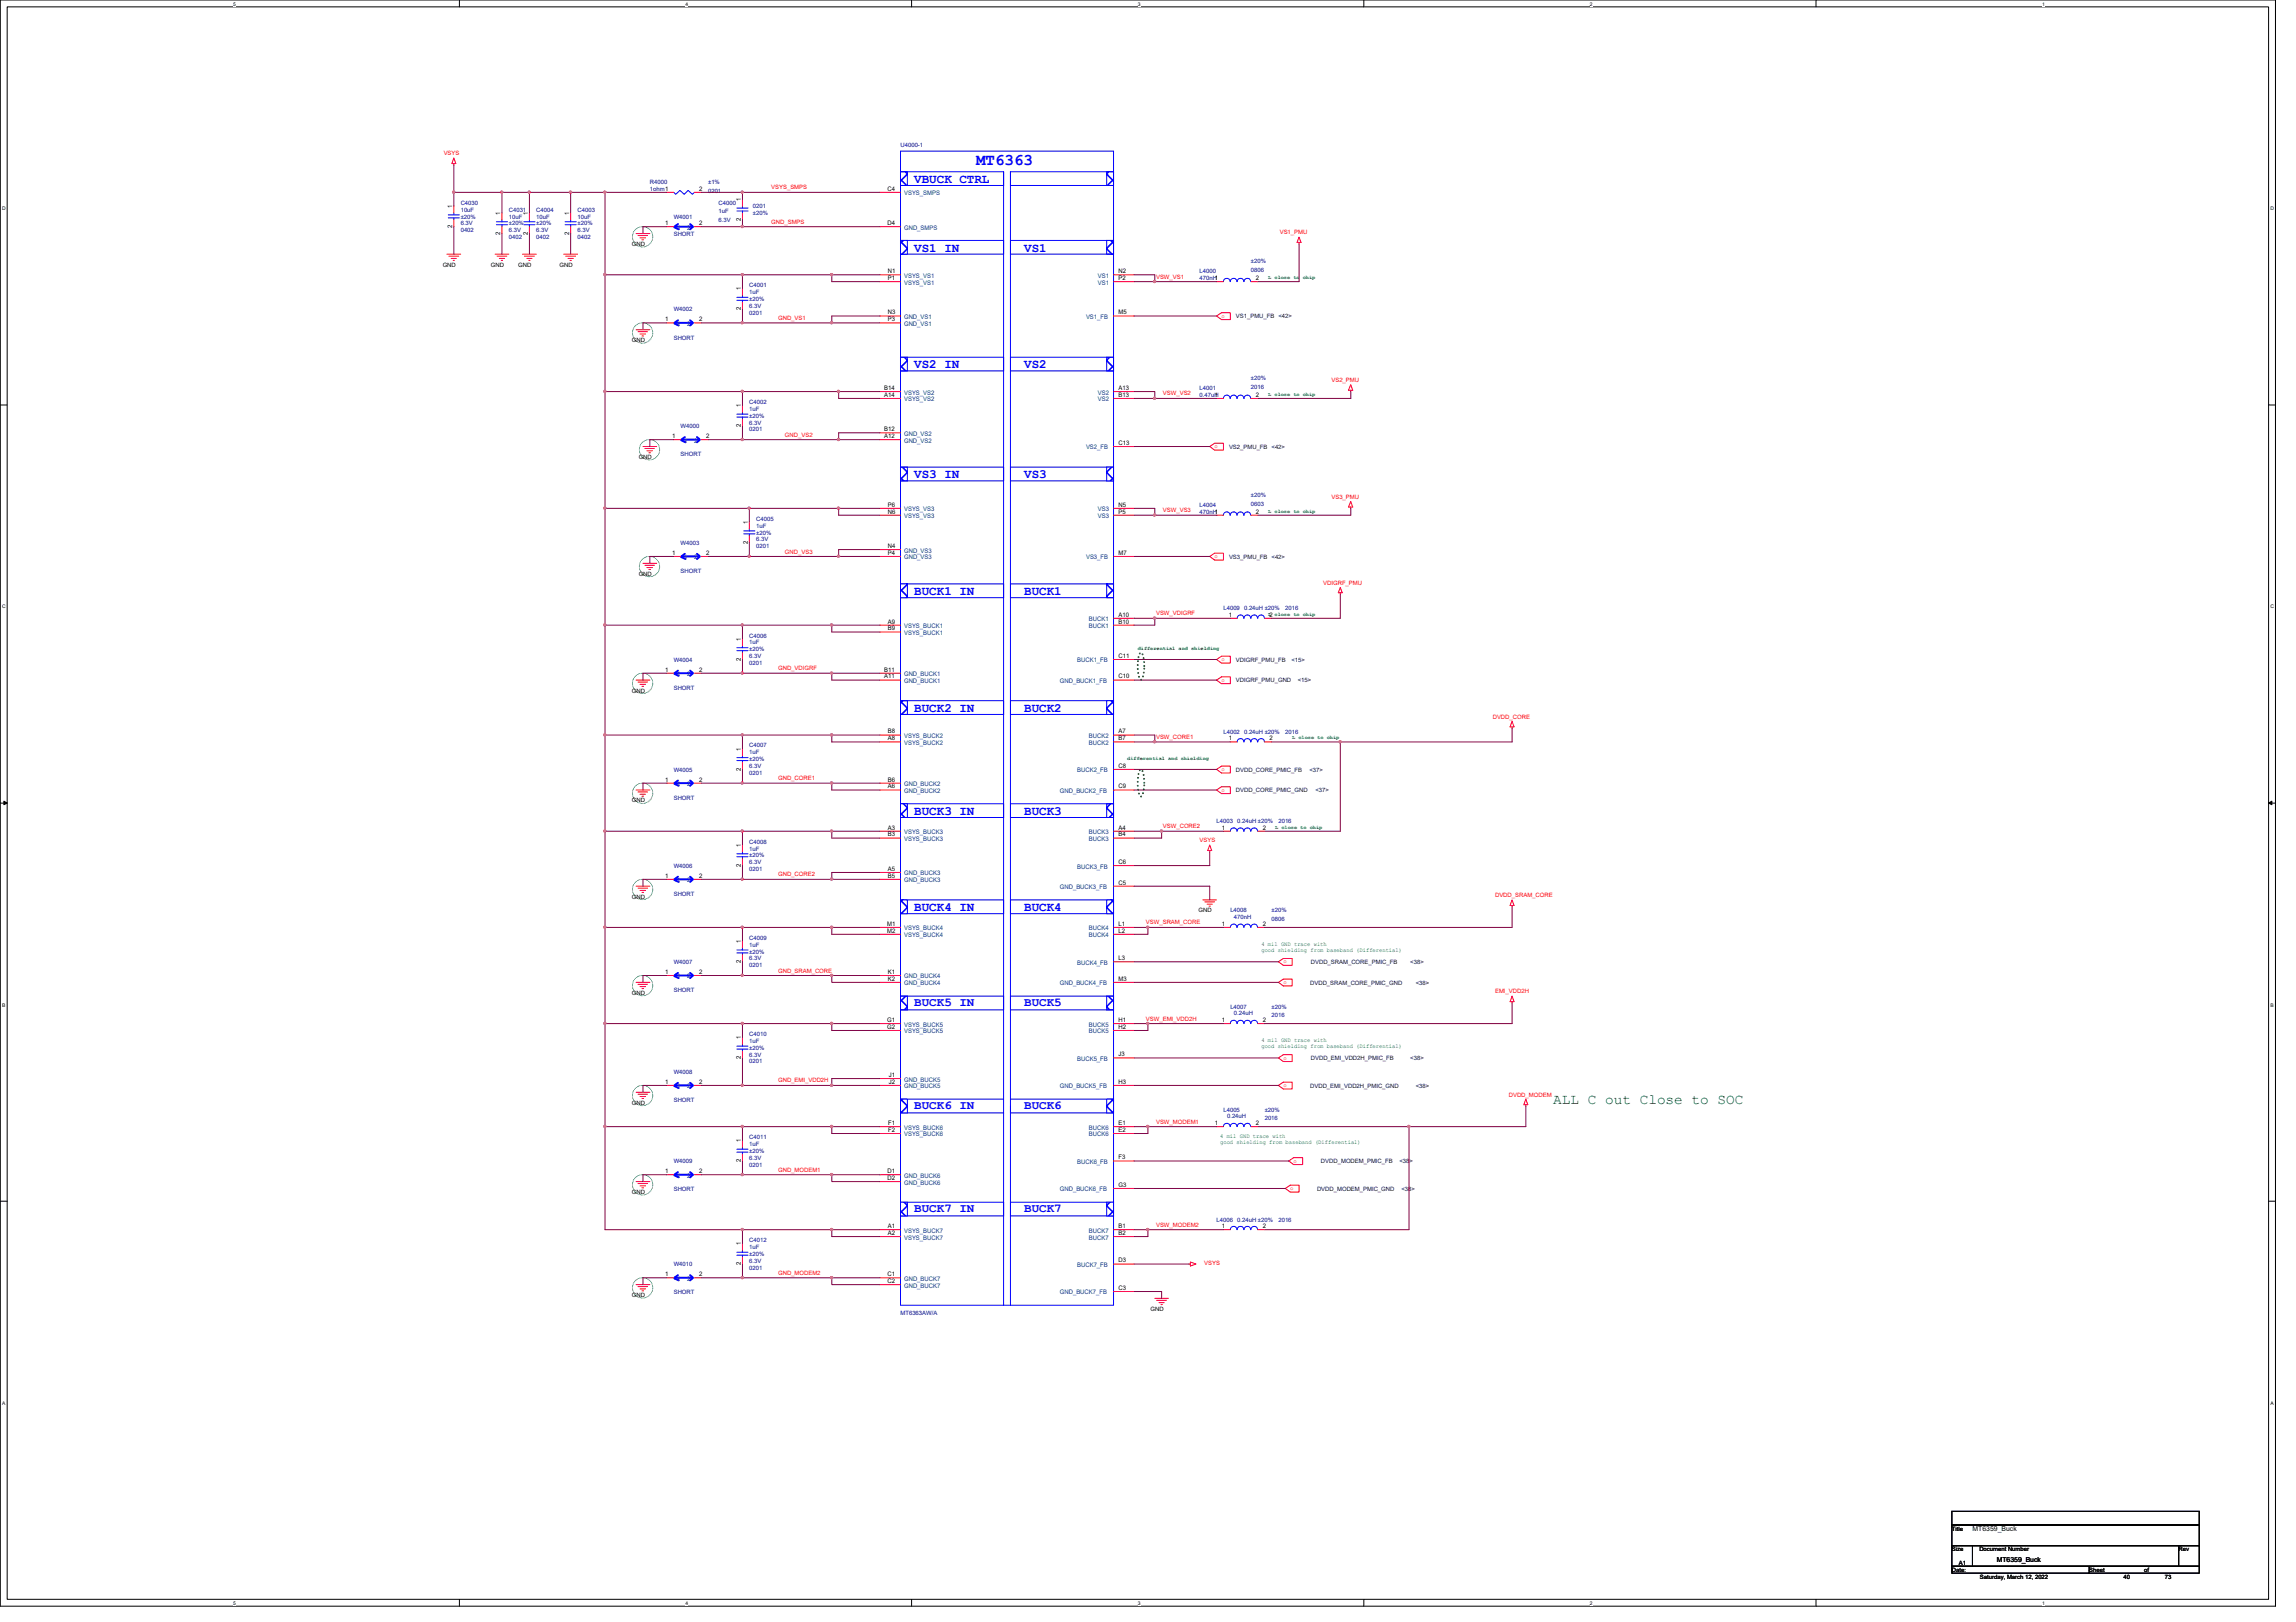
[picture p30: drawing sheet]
<svg xmlns="http://www.w3.org/2000/svg" width="297mm" height="210mm" viewBox="0 0 297 210" stroke-linecap="round" stroke-linejoin="round" font-family="sans-serif">
<defs><g id="words">
<text font-size="2.1" fill="#00f" x="126.3" y="21.3">MT6363</text>
<text font-size="1.9" fill="#008000" x="201" y="142.8">ALL C out Close to SOC</text>
<g font-size="1.7" fill="#00f">
<text x="118.3" y="23.7">VBUCK CTRL</text>
<text x="118.3" y="32.6">VS1 IN</text>
<text x="132.5" y="32.6">VS1</text>
<text x="118.3" y="47.7">VS2 IN</text>
<text x="132.5" y="47.7">VS2</text>
<text x="118.3" y="61.9">VS3 IN</text>
<text x="132.5" y="61.9">VS3</text>
<text x="118.3" y="77">BUCK1 IN</text>
<text x="132.5" y="77">BUCK1</text>
<text x="118.3" y="92.1">BUCK2 IN</text>
<text x="132.5" y="92.1">BUCK2</text>
<text x="118.3" y="105.5">BUCK3 IN</text>
<text x="132.5" y="105.5">BUCK3</text>
<text x="118.3" y="117.9">BUCK4 IN</text>
<text x="132.5" y="117.9">BUCK4</text>
</g>
<g font-size="1.6" fill="#00f">
<text x="118.3" y="130.2">BUCK5 IN</text>
<text x="132.5" y="130.2">BUCK5</text>
<text x="118.3" y="143.5">BUCK6 IN</text>
<text x="132.5" y="143.5">BUCK6</text>
<text x="118.3" y="156.8">BUCK7 IN</text>
<text x="132.5" y="156.8">BUCK7</text>
</g>
<g font-size=".9">
<text x="255.2" y="198.2">MT6359_Buck</text>
<text x="258.3" y="202.2">MT6359_Buck</text>
</g>
<g font-size=".8" fill="#f00">
<text x="57.4" y="20.1">VSYS</text>
<text x="99.8" y="29">GND_SMPS</text>
<text x="99.8" y="24.5">VSYS_SMPS</text>
<text x="165.6" y="30.3">VS1_PMU</text>
<text x="100.7" y="41.4">GND_VS1</text>
<text x="149.6" y="36.1">VSW_VS1</text>
<text x="158" y="41.1">o</text>
<text x="150.5" y="51.2">VSW_VS2</text>
<text x="172.3" y="49.4">VS2_PMU</text>
<text x="101.6" y="56.5">GND_VS2</text>
<text x="157.1" y="58">o</text>
<text x="172.3" y="64.6">VS3_PMU</text>
<text x="101.6" y="71.6">GND_VS3</text>
<text x="150.5" y="66.3">VSW_VS3</text>
<text x="157.1" y="72.2">o</text>
<text x="171.2" y="75.6">VDIGRF_PMU</text>
<text x="149.6" y="79.6">VSW_VDIGRF</text>
<text x="100.7" y="86.7">GND_VDIGRF</text>
<text x="158" y="85.6">o</text>
<text x="158" y="88.2">o</text>
<text x="149.6" y="95.6">VSW_CORE1</text>
<text x="193.1" y="93">DVDD_CORE</text>
<text x="100.7" y="101">GND_CORE1</text>
<text x="158" y="99.8">o</text>
<text x="150.5" y="107.2">VSW_CORE2</text>
<text x="158" y="102.4">o</text>
<text x="100.7" y="113.4">GND_CORE2</text>
<text x="155.2" y="109">VSYS</text>
<text x="148.3" y="119.6">VSW_SRAM_CORE</text>
<text x="193.4" y="116.1">DVDD_SRAM_CORE</text>
<text x="100.7" y="125.9">GND_SRAM_CORE</text>
<text x="166" y="124.7">o</text>
<text x="166" y="127.3">o</text>
<text x="193.4" y="128.6">EMI_VDD2H</text>
<text x="148.3" y="132.1">VSW_EMI_VDD2H</text>
<text x="166" y="137.1">o</text>
<text x="100.7" y="140.1">GND_EMI_VDD2H</text>
<text x="166" y="140.7">o</text>
<text x="195.2" y="141.9">DVDD_MODEM</text>
<text x="149.6" y="145.4">VSW_MODEM1</text>
<text x="100.7" y="151.6">GND_MODEM1</text>
<text x="166.9" y="154">o</text>
<text x="167.3" y="150.5">o</text>
<text x="149.6" y="158.8">VSW_MODEM2</text>
<text x="100.7" y="165">GND_MODEM2</text>
<text x="155.8" y="163.7">VSYS</text>
</g>
<g font-size=".8" fill="#000080">
<text x="84.1" y="23.8">R4000</text>
<text x="91.6" y="23.8">±1%</text>
<text x="116.5" y="19">U4000-1</text>
<text x="59.6" y="26.5">C4030</text>
<text x="59.6" y="27.4">10uF</text>
<text x="59.6" y="29.2">6.3V</text>
<text x="59.6" y="28.3">±20%</text>
<text x="65.8" y="27.4">C4031</text>
<text x="65.8" y="28.3">10uF</text>
<text x="65.8" y="29.2">±20%</text>
<text x="69.4" y="27.4">C4004</text>
<text x="69.4" y="28.3">10uF</text>
<text x="69.4" y="29.2">±20%</text>
<text x="74.7" y="27.4">C4003</text>
<text x="74.7" y="28.3">10uF</text>
<text x="74.7" y="29.2">±20%</text>
<text x="84.1" y="24.7">1ohm1</text>
<text x="87.2" y="28.3">W4001</text>
<text x="91.6" y="25">0201</text>
<text x="93" y="26.5">C4000</text>
<text x="93" y="27.6">1uF</text>
<text x="93" y="28.7">6.3V</text>
<text x="97.4" y="27">0201</text>
<text x="97.4" y="27.9">±20%</text>
<text x="59.6" y="30.1">0402</text>
<text x="65.8" y="30.9">0402</text>
<text x="65.8" y="30.1">6.3V</text>
<text x="69.4" y="30.9">0402</text>
<text x="69.4" y="30.1">6.3V</text>
<text x="74.7" y="30.9">0402</text>
<text x="74.7" y="30.1">6.3V</text>
<text x="87.2" y="30.5">SHORT</text>
<text x="155.2" y="35.4">L4000</text>
<text x="161.8" y="34.1">±20%</text>
<text x="161.8" y="35.2">0806</text>
<text x="87.2" y="40.3">W4002</text>
<text x="96.9" y="37.2">C4001</text>
<text x="96.9" y="38.1">1uF</text>
<text x="96.9" y="40.7">0201</text>
<text x="96.9" y="39.8">6.3V</text>
<text x="96.9" y="38.9">±20%</text>
<text x="155.2" y="36.3">470nH1</text>
<text x="87.2" y="43.9">SHORT</text>
<text x="96.9" y="52.3">C4002</text>
<text x="96.9" y="53.2">1uF</text>
<text x="155.2" y="50.5">L4001</text>
<text x="155.2" y="51.4">0.47uH</text>
<text x="161.8" y="49.2">±20%</text>
<text x="161.8" y="50.3">2016</text>
<text x="88.1" y="55.4">W4000</text>
<text x="88.1" y="59.1">SHORT</text>
<text x="96.9" y="55.8">0201</text>
<text x="96.9" y="54.9">6.3V</text>
<text x="96.9" y="54.1">±20%</text>
<text x="155.2" y="65.6">L4004</text>
<text x="161.8" y="64.3">±20%</text>
<text x="161.8" y="65.4">0603</text>
<text x="88.1" y="70.5">W4003</text>
<text x="97.8" y="67.4">C4005</text>
<text x="97.8" y="68.3">1uF</text>
<text x="97.8" y="71">0201</text>
<text x="97.8" y="70.1">6.3V</text>
<text x="97.8" y="69.2">±20%</text>
<text x="155.2" y="66.5">470nH1</text>
<text x="88.1" y="74.2">SHORT</text>
<text x="96.9" y="82.5">C4006</text>
<text x="96.9" y="83.4">1uF</text>
<text x="158.3" y="79">L4009</text>
<text x="160.9" y="79">0.24uH ±20%</text>
<text x="166.3" y="79">2016</text>
<text x="87.2" y="85.6">W4004</text>
<text x="87.2" y="89.3">SHORT</text>
<text x="96.9" y="86.1">0201</text>
<text x="96.9" y="85.2">6.3V</text>
<text x="96.9" y="84.3">±20%</text>
<text x="158.3" y="95">L4002</text>
<text x="160.9" y="95">0.24uH ±20%</text>
<text x="166.3" y="95">2016</text>
<text x="87.2" y="99.9">W4005</text>
<text x="96.9" y="96.7">C4007</text>
<text x="96.9" y="97.6">1uF</text>
<text x="96.9" y="100.3">0201</text>
<text x="96.9" y="99.4">6.3V</text>
<text x="96.9" y="98.5">±20%</text>
<text x="87.2" y="103.5">SHORT</text>
<text x="157.4" y="106.5">L4003</text>
<text x="160.1" y="106.5">0.24uH ±20%</text>
<text x="165.4" y="106.5">2016</text>
<text x="87.2" y="112.3">W4006</text>
<text x="96.9" y="109.2">C4008</text>
<text x="96.9" y="110.1">1uF</text>
<text x="96.9" y="112.7">0201</text>
<text x="96.9" y="111.8">6.3V</text>
<text x="96.9" y="111">±20%</text>
<text x="87.2" y="116">SHORT</text>
<text x="159.2" y="118.1">L4008</text>
<text x="159.6" y="119">470nH</text>
<text x="164.5" y="118.1">±20%</text>
<text x="164.5" y="119.2">0806</text>
<text x="87.2" y="124.8">W4007</text>
<text x="96.9" y="121.6">C4009</text>
<text x="96.9" y="122.5">1uF</text>
<text x="96.9" y="125.2">0201</text>
<text x="96.9" y="124.3">6.3V</text>
<text x="96.9" y="123.4">±20%</text>
<text x="87.2" y="128.4">SHORT</text>
<text x="159.2" y="130.5">L4007</text>
<text x="159.6" y="131.4">0.24uH</text>
<text x="164.5" y="130.5">±20%</text>
<text x="164.5" y="131.7">2016</text>
<text x="96.9" y="134.1">C4010</text>
<text x="96.9" y="135">1uF</text>
<text x="96.9" y="137.6">0201</text>
<text x="96.9" y="136.7">6.3V</text>
<text x="96.9" y="135.8">±20%</text>
<text x="87.2" y="139">W4008</text>
<text x="87.2" y="142.6">SHORT</text>
<text x="158.3" y="143.9">L4005</text>
<text x="163.6" y="143.9">±20%</text>
<text x="96.9" y="147.4">C4011</text>
<text x="96.9" y="148.3">1uF</text>
<text x="96.9" y="149.2">±20%</text>
<text x="158.7" y="144.7">0.24uH</text>
<text x="163.6" y="145">2016</text>
<text x="87.2" y="150.5">W4009</text>
<text x="87.2" y="154.2">SHORT</text>
<text x="96.9" y="151">0201</text>
<text x="96.9" y="150.1">6.3V</text>
<text x="96.9" y="160.7">C4012</text>
<text x="96.9" y="161.6">1uF</text>
<text x="157.4" y="158.1">L4006</text>
<text x="160.1" y="158.1">0.24uH ±20%</text>
<text x="165.4" y="158.1">2016</text>
<text x="87.2" y="163.9">W4010</text>
<text x="87.2" y="167.5">SHORT</text>
<text x="96.9" y="164.3">0201</text>
<text x="96.9" y="163.4">6.3V</text>
<text x="96.9" y="162.5">±20%</text>
<text x="116.5" y="170.2">MT6363AW/A</text>
</g>
<g font-size=".8">
<text x="58.5" y="29.5" transform="rotate(-90 58.5 29.5)">2</text>
<text x="58.5" y="26.9" transform="rotate(-90 58.5 26.9)">1</text>
<text x="64.7" y="27.8" transform="rotate(-90 64.7 27.8)">1</text>
<text x="68.3" y="27.8" transform="rotate(-90 68.3 27.8)">1</text>
<text x="73.6" y="27.8" transform="rotate(-90 73.6 27.8)">1</text>
<text x="86.1" y="29.1">1</text>
<text x="90.5" y="24.7">2</text>
<text x="90.5" y="29.1">2</text>
<text x="95.8" y="28.6" transform="rotate(-90 95.8 28.6)">2</text>
<text x="95.8" y="26" transform="rotate(-90 95.8 26)">1</text>
<text x="114.8" y="24.7">C4</text>
<text x="114.8" y="29.1">D4</text>
<text x="57.3" y="34.5">GND</text>
<text x="63.5" y="34.5">GND</text>
<text x="64.7" y="30.4" transform="rotate(-90 64.7 30.4)">2</text>
<text x="67.1" y="34.5">GND</text>
<text x="68.3" y="30.4" transform="rotate(-90 68.3 30.4)">2</text>
<text x="72.4" y="34.5">GND</text>
<text x="73.6" y="30.4" transform="rotate(-90 73.6 30.4)">2</text>
<text x="81.7" y="31.8">GND</text>
<text x="114.8" y="35.3">N1</text>
<text x="144.7" y="35.3">N2</text>
<text x="86.1" y="41.6">1</text>
<text x="90.5" y="41.6">2</text>
<text x="95.8" y="40.2" transform="rotate(-90 95.8 40.2)">2</text>
<text x="95.8" y="37.6" transform="rotate(-90 95.8 37.6)">1</text>
<text x="114.8" y="36.2">P1</text>
<text x="114.8" y="40.7">N3</text>
<text x="114.8" y="41.6">P3</text>
<text x="144.7" y="36.2">P2</text>
<text x="144.7" y="40.7">M5</text>
<text x="162.5" y="36.2">2</text>
<text x="81.7" y="44.3">GND</text>
<text x="95.8" y="52.7" transform="rotate(-90 95.8 52.7)">1</text>
<text x="114.4" y="51.4">A14</text>
<text x="114.4" y="50.5">B14</text>
<text x="144.7" y="50.5">A13</text>
<text x="144.7" y="51.4">B13</text>
<text x="157.2" y="51.4">1</text>
<text x="162.5" y="51.4">2</text>
<text x="82.6" y="59.4">GND</text>
<text x="87" y="56.7">1</text>
<text x="91.4" y="56.7">2</text>
<text x="95.8" y="55.3" transform="rotate(-90 95.8 55.3)">2</text>
<text x="114.4" y="56.7">A12</text>
<text x="114.4" y="55.8">B12</text>
<text x="144.7" y="57.6">C13</text>
<text x="114.8" y="65.6">P6</text>
<text x="144.7" y="65.6">N5</text>
<text x="87" y="71.8">1</text>
<text x="91.4" y="71.8">2</text>
<text x="96.7" y="70.4" transform="rotate(-90 96.7 70.4)">2</text>
<text x="96.7" y="67.8" transform="rotate(-90 96.7 67.8)">1</text>
<text x="114.8" y="66.5">N6</text>
<text x="114.8" y="70.9">N4</text>
<text x="114.8" y="71.8">P4</text>
<text x="144.7" y="71.8">M7</text>
<text x="144.7" y="66.5">P5</text>
<text x="162.5" y="66.5">2</text>
<text x="82.6" y="74.5">GND</text>
<text x="95.8" y="82.9" transform="rotate(-90 95.8 82.9)">1</text>
<text x="114.8" y="80.7">A9</text>
<text x="114.8" y="81.6">B9</text>
<text x="144.7" y="79.8">A10</text>
<text x="144.7" y="80.7">B10</text>
<text x="159" y="79.8">1</text>
<text x="164.3" y="79.8">2</text>
<text x="81.7" y="89.6">GND</text>
<text x="86.1" y="86.9">1</text>
<text x="90.5" y="86.9">2</text>
<text x="95.8" y="85.5" transform="rotate(-90 95.8 85.5)">2</text>
<text x="114.4" y="87.8">A11</text>
<text x="114.4" y="86.9">B11</text>
<text x="144.7" y="85.1">C11</text>
<text x="144.7" y="87.8">C10</text>
<text x="114.8" y="95.8">A8</text>
<text x="114.8" y="94.9">B8</text>
<text x="144.7" y="94.9">A7</text>
<text x="144.7" y="95.8">B7</text>
<text x="159" y="95.8">1</text>
<text x="164.3" y="95.8">2</text>
<text x="86.1" y="101.1">1</text>
<text x="90.5" y="101.1">2</text>
<text x="95.8" y="99.7" transform="rotate(-90 95.8 99.7)">2</text>
<text x="95.8" y="97.2" transform="rotate(-90 95.8 97.2)">1</text>
<text x="114.8" y="101.1">B6</text>
<text x="144.7" y="99.4">C8</text>
<text x="81.7" y="103.8">GND</text>
<text x="114.8" y="102">A6</text>
<text x="114.8" y="107.4">A3</text>
<text x="144.7" y="102">C9</text>
<text x="144.7" y="107.4">A4</text>
<text x="158.1" y="107.4">1</text>
<text x="163.4" y="107.4">2</text>
<text x="86.1" y="113.6">1</text>
<text x="90.5" y="113.6">2</text>
<text x="95.8" y="112.2" transform="rotate(-90 95.8 112.2)">2</text>
<text x="95.8" y="109.6" transform="rotate(-90 95.8 109.6)">1</text>
<text x="114.8" y="108.2">B3</text>
<text x="114.9" y="112.7">A5</text>
<text x="114.9" y="113.6">B5</text>
<text x="144.7" y="111.8">C6</text>
<text x="144.7" y="108.2">B4</text>
<text x="81.7" y="116.3">GND</text>
<text x="114.8" y="119.8">M1</text>
<text x="144.7" y="114.5">C5</text>
<text x="144.7" y="119.8">L1</text>
<text x="155.1" y="118.1">GND</text>
<text x="158.1" y="119.8">1</text>
<text x="163.4" y="119.8">2</text>
<text x="95.8" y="124.6" transform="rotate(-90 95.8 124.6)">2</text>
<text x="95.8" y="122" transform="rotate(-90 95.8 122)">1</text>
<text x="114.8" y="120.7">M2</text>
<text x="144.7" y="124.3">L3</text>
<text x="144.7" y="120.7">L2</text>
<text x="81.7" y="128.7">GND</text>
<text x="86.1" y="126">1</text>
<text x="90.5" y="126">2</text>
<text x="114.9" y="126">K1</text>
<text x="114.9" y="126.9">K2</text>
<text x="144.7" y="126.9">M3</text>
<text x="95.8" y="137.1" transform="rotate(-90 95.8 137.1)">2</text>
<text x="95.8" y="134.5" transform="rotate(-90 95.8 134.5)">1</text>
<text x="114.8" y="132.3">G1</text>
<text x="114.8" y="133.1">G2</text>
<text x="144.7" y="136.7">J3</text>
<text x="144.7" y="132.3">H1</text>
<text x="144.7" y="133.1">H2</text>
<text x="158.1" y="132.3">1</text>
<text x="163.4" y="132.3">2</text>
<text x="81.7" y="143">GND</text>
<text x="86.1" y="140.3">1</text>
<text x="90.5" y="140.3">2</text>
<text x="115" y="139.4">J1</text>
<text x="115" y="140.3">J2</text>
<text x="144.7" y="140.3">H3</text>
<text x="95.8" y="147.8" transform="rotate(-90 95.8 147.8)">1</text>
<text x="114.9" y="145.6">F1</text>
<text x="114.9" y="146.5">F2</text>
<text x="144.7" y="145.6">E1</text>
<text x="144.7" y="146.5">E2</text>
<text x="157.2" y="145.6">1</text>
<text x="162.5" y="145.6">2</text>
<text x="81.7" y="154.5">GND</text>
<text x="86.1" y="151.8">1</text>
<text x="90.5" y="151.8">2</text>
<text x="95.8" y="150.4" transform="rotate(-90 95.8 150.4)">2</text>
<text x="114.8" y="151.8">D1</text>
<text x="114.8" y="152.7">D2</text>
<text x="144.7" y="150">F3</text>
<text x="144.7" y="153.6">G3</text>
<text x="95.8" y="161.2" transform="rotate(-90 95.8 161.2)">1</text>
<text x="114.9" y="158.9">A1</text>
<text x="114.9" y="159.8">A2</text>
<text x="144.7" y="158.9">B1</text>
<text x="144.7" y="159.8">B2</text>
<text x="158.1" y="158.9">1</text>
<text x="163.4" y="158.9">2</text>
<text x="81.7" y="167.9">GND</text>
<text x="86.1" y="165.1">1</text>
<text x="90.5" y="165.1">2</text>
<text x="95.8" y="163.7" transform="rotate(-90 95.8 163.7)">2</text>
<text x="114.8" y="165.1">C1</text>
<text x="114.8" y="166">C2</text>
<text x="144.7" y="163.4">D3</text>
<text x="144.7" y="166.9">C3</text>
<text x="148.8" y="169.6">GND</text>
<text x="252.5" y="198.1">Title</text>
<text x="252.5" y="200.7">Size</text>
<text x="252.5" y="203.4">Date:</text>
<text x="253.4" y="202.5">A1</text>
<text x="256.1" y="200.7">Document Number</text>
<text x="270.3" y="203.4">Sheet</text>
<text x="277.4" y="203.4">of</text>
<text x="281.9" y="200.7">Rev</text>
<text x="256.2" y="204.3">Saturday, March 12, 2022</text>
<text x="274.7" y="204.3">40</text>
<text x="280.1" y="204.3">73</text>
</g>
<g font-size=".8" fill="#004080">
<text x="87.6" y="29.7">1</text>
<text x="88.9" y="29.7">2</text>
<text x="117" y="25.3">VSYS_SMPS</text>
<text x="117" y="29.7">GND_SMPS</text>
<text x="117" y="35.9">VSYS_VS1</text>
<text x="142" y="35.9">VS1</text>
<text x="117" y="36.8">VSYS_VS1</text>
<text x="117" y="41.3">GND_VS1</text>
<text x="140.5" y="41.3">VS1_FB</text>
<text x="142" y="36.8">VS1</text>
<text x="87.6" y="42.2">1</text>
<text x="88.9" y="42.2">2</text>
<text x="117" y="42.2">GND_VS1</text>
<text x="117" y="51.9">VSYS_VS2</text>
<text x="117" y="51.1">VSYS_VS2</text>
<text x="142" y="51.1">VS2</text>
<text x="142" y="51.9">VS2</text>
<text x="88.5" y="57.3">1</text>
<text x="89.8" y="57.3">2</text>
<text x="117" y="57.3">GND_VS2</text>
<text x="117" y="56.4">GND_VS2</text>
<text x="140.5" y="58.2">VS2_FB</text>
<text x="117" y="67.1">VSYS_VS3</text>
<text x="117" y="71.5">GND_VS3</text>
<text x="117" y="66.2">VSYS_VS3</text>
<text x="142" y="66.2">VS3</text>
<text x="142" y="67.1">VS3</text>
<text x="88.5" y="72.4">1</text>
<text x="89.8" y="72.4">2</text>
<text x="117" y="72.4">GND_VS3</text>
<text x="140.5" y="72.4">VS3_FB</text>
<text x="117" y="81.3">VSYS_BUCK1</text>
<text x="117" y="82.2">VSYS_BUCK1</text>
<text x="140.9" y="80.4">BUCK1</text>
<text x="140.9" y="81.3">BUCK1</text>
<text x="87.6" y="87.5">1</text>
<text x="88.9" y="87.5">2</text>
<text x="117" y="88.4">GND_BUCK1</text>
<text x="117" y="87.5">GND_BUCK1</text>
<text x="137.1" y="88.4">GND_BUCK1_FB</text>
<text x="139.4" y="85.7">BUCK1_FB</text>
<text x="117" y="95.5">VSYS_BUCK2</text>
<text x="140.9" y="95.5">BUCK2</text>
<text x="87.6" y="101.7">1</text>
<text x="88.9" y="101.7">2</text>
<text x="117" y="101.7">GND_BUCK2</text>
<text x="117" y="96.4">VSYS_BUCK2</text>
<text x="139.4" y="100">BUCK2_FB</text>
<text x="140.9" y="96.4">BUCK2</text>
<text x="117" y="102.6">GND_BUCK2</text>
<text x="117" y="108">VSYS_BUCK3</text>
<text x="137.1" y="102.6">GND_BUCK2_FB</text>
<text x="140.9" y="108">BUCK3</text>
<text x="117" y="108.8">VSYS_BUCK3</text>
<text x="117" y="113.3">GND_BUCK3</text>
<text x="139.4" y="112.4">BUCK3_FB</text>
<text x="140.9" y="108.8">BUCK3</text>
<text x="87.6" y="114.2">1</text>
<text x="88.9" y="114.2">2</text>
<text x="117" y="114.2">GND_BUCK3</text>
<text x="137.1" y="115.1">GND_BUCK3_FB</text>
<text x="117" y="120.4">VSYS_BUCK4</text>
<text x="117" y="121.3">VSYS_BUCK4</text>
<text x="139.4" y="124.8">BUCK4_FB</text>
<text x="140.9" y="120.4">BUCK4</text>
<text x="140.9" y="121.3">BUCK4</text>
<text x="87.6" y="126.6">1</text>
<text x="88.9" y="126.6">2</text>
<text x="117" y="126.6">GND_BUCK4</text>
<text x="117" y="127.5">GND_BUCK4</text>
<text x="137.1" y="127.5">GND_BUCK4_FB</text>
<text x="117" y="132.8">VSYS_BUCK5</text>
<text x="117" y="133.7">VSYS_BUCK5</text>
<text x="139.4" y="137.3">BUCK5_FB</text>
<text x="140.9" y="132.8">BUCK5</text>
<text x="140.9" y="133.7">BUCK5</text>
<text x="87.6" y="140.8">1</text>
<text x="88.9" y="140.8">2</text>
<text x="117" y="140">GND_BUCK5</text>
<text x="117" y="140.8">GND_BUCK5</text>
<text x="137.1" y="140.8">GND_BUCK5_FB</text>
<text x="117" y="146.2">VSYS_BUCK6</text>
<text x="117" y="147.1">VSYS_BUCK6</text>
<text x="140.9" y="146.2">BUCK6</text>
<text x="140.9" y="147.1">BUCK6</text>
<text x="87.6" y="152.4">1</text>
<text x="88.9" y="152.4">2</text>
<text x="117" y="152.4">GND_BUCK6</text>
<text x="117" y="153.3">GND_BUCK6</text>
<text x="137.1" y="154.2">GND_BUCK6_FB</text>
<text x="139.4" y="150.6">BUCK6_FB</text>
<text x="117" y="159.5">VSYS_BUCK7</text>
<text x="117" y="160.4">VSYS_BUCK7</text>
<text x="140.9" y="159.5">BUCK7</text>
<text x="140.9" y="160.4">BUCK7</text>
<text x="87.6" y="165.7">1</text>
<text x="88.9" y="165.7">2</text>
<text x="117" y="166.6">GND_BUCK7</text>
<text x="117" y="165.7">GND_BUCK7</text>
<text x="137.1" y="167.5">GND_BUCK7_FB</text>
<text x="139.4" y="164">BUCK7_FB</text>
</g>
<g font-size=".8" fill="#000040">
<text x="159.9" y="41.2">VS1_PMU_FB &lt;42&gt;</text>
<text x="159" y="58.1">VS2_PMU_FB &lt;42&gt;</text>
<text x="159" y="72.3">VS3_PMU_FB &lt;42&gt;</text>
<text x="159.9" y="88.3">VDIGRF_PMU_GND</text>
<text x="159.9" y="85.6">VDIGRF_PMU_FB</text>
<text x="167.1" y="85.6">&lt;15&gt;</text>
<text x="167.9" y="88.3">&lt;15&gt;</text>
<text x="159.9" y="99.9">DVDD_CORE_PMIC_FB</text>
<text x="169.4" y="99.9">&lt;37&gt;</text>
<text x="159.9" y="102.5">DVDD_CORE_PMIC_GND</text>
<text x="170.2" y="102.5">&lt;37&gt;</text>
<text x="169.6" y="124.8">DVDD_SRAM_CORE_PMIC_FB</text>
<text x="182.5" y="124.8">&lt;38&gt;</text>
<text x="169.5" y="127.4">DVDD_SRAM_CORE_PMIC_GND</text>
<text x="183.2" y="127.4">&lt;38&gt;</text>
<text x="169.6" y="137.2">DVDD_EMI_VDD2H_PMIC_FB</text>
<text x="182.5" y="137.2">&lt;38&gt;</text>
<text x="169.5" y="140.8">DVDD_EMI_VDD2H_PMIC_GND</text>
<text x="183.2" y="140.8">&lt;38&gt;</text>
<text x="170.4" y="154.1">DVDD_MODEM_PMIC_GND</text>
<text x="170.9" y="150.5">DVDD_MODEM_PMIC_FB</text>
<text x="181.1" y="150.5">&lt;38&gt;</text>
<text x="181.3" y="154.1">&lt;38&gt;</text>
</g>
<g font-size=".8" fill="#008000">
<text x="163.2" y="122.4">4 mil GND trace with</text>
<text x="163.2" y="123.2">good shielding from baseband (Differential)</text>
<text x="163.2" y="134.9">4 mil GND trace with</text>
<text x="163.2" y="135.6">good shielding from baseband (Differential)</text>
<text x="157.9" y="147.3">4 mil GND trace with</text>
<text x="157.9" y="148.1">good shielding from baseband (Differential)</text>
</g>
<g font-size=".7" fill="#008000">
<text x="164.1" y="36.1">L close to chip</text>
<text x="164.1" y="51.2">L close to chip</text>
<text x="164.1" y="66.3">L close to chip</text>
<text x="164.1" y="79.7">L close to chip</text>
<text x="147.2" y="84.1">differential and shielding</text>
<text x="167.2" y="95.7">L close to chip</text>
<text x="145.8" y="98.3">differential and shielding</text>
<text x="165" y="107.2">L close to chip</text>
</g>
<g font-size=".6">
<text x="30.2" y=".7">5</text>
<text x="88.7" y=".7">4</text>
<text x="147.2" y=".7">3</text>
<text x="205.7" y=".7">2</text>
<text x="264.2" y=".7">1</text>
<text x=".3" y="27.2">D</text>
<text x="293.7" y="27.2">D</text>
<text x=".3" y="78.7">C</text>
<text x="293.7" y="78.7">C</text>
<text x=".3" y="130.3">B</text>
<text x="293.7" y="130.3">B</text>
<text x=".3" y="181.8">A</text>
<text x="293.7" y="181.8">A</text>
<text x="30.2" y="207.7">5</text>
<text x="88.7" y="207.7">4</text>
<text x="147.2" y="207.7">3</text>
<text x="205.7" y="207.7">2</text>
<text x="264.2" y="207.7">1</text>
</g>
</g></defs>
<path d="M0 0h294.4v207.9h-294.4zM.9 .9h292.6v206.1h-292.6z" fill="none" stroke="#000" stroke-width=".13"/>
<g fill="#fff">
<path d="M30.2 .1h.3v.7h-.3z"/>
<path d="M30.2 207.1h.3v.7h-.3z"/>
</g>
<path d="M59.4 0v.9M59.4 207v.9" fill="none" stroke="#000" stroke-width=".13"/>
<g fill="#fff">
<path d="M88.7 .1h.3v.7h-.3z"/>
<path d="M88.7 207.1h.3v.7h-.3z"/>
</g>
<path d="M117.9 0v.9M117.9 207v.9" fill="none" stroke="#000" stroke-width=".13"/>
<g fill="#fff">
<path d="M147.2 .1h.3v.7h-.3z"/>
<path d="M147.2 207.1h.3v.7h-.3z"/>
</g>
<path d="M176.4 0v.9M176.4 207v.9" fill="none" stroke="#000" stroke-width=".13"/>
<g fill="#fff">
<path d="M205.7 .1h.3v.7h-.3z"/>
<path d="M205.7 207.1h.3v.7h-.3z"/>
</g>
<path d="M234.9 0v.9M234.9 207v.9" fill="none" stroke="#000" stroke-width=".13"/>
<g fill="#fff">
<path d="M264.2 .1h.3v.7h-.3z"/>
<path d="M264.2 207.1h.3v.7h-.3z"/>
<path d="M.3 26.6h.5v.7h-.5z"/>
<path d="M293.7 26.6h.5v.7h-.5z"/>
<path d="M.3 78.1h.5v.8h-.5z"/>
<path d="M293.7 78.1h.5v.8h-.5z"/>
</g>
<path d="M0 52.4h.9M293.5 52.4h.9" fill="none" stroke="#000" stroke-width=".13"/>
<g fill="#fff">
<path d="M.3 129.7h.4v.7h-.4z"/>
<path d="M293.7 129.7h.5v.7h-.5z"/>
</g>
<path d="M0 103.9h.9M.5 103.7l.4 .2-.4 .2zM293.5 103.9l.4-.2v.4zM293.5 103.9h.9" fill="none" stroke="#000" stroke-width=".13"/>
<path d="M.5 103.7l.4 .2-.4 .2zM293.5 103.9l.4-.2v.4z" fill="#000"/>
<g fill="#fff">
<path d="M.3 181.2h.4v.7h-.4z"/>
<path d="M293.7 181.2h.4v.7h-.4z"/>
</g>
<path d="M0 155.4h.9M293.5 155.4h.9M252.5 195.6h32v1.8h-32zM252.5 197.4h32v2.6h-32zM252.5 200h2.7v2.7h-2.7zM252.5 202.7h17.8v.9h-17.8zM255.2 200h26.7v2.7h-26.7zM270.3 202.7h14.2v.9h-14.2zM281.9 200h2.6v2.7h-2.6z" fill="none" stroke="#000" stroke-width=".13"/>
<path d="M147.5 99.7l.1-.1a2.96 2.96 0 0 1 .4 2.3 1.55 1.55 0 0 1-.4 1.2 1.39 1.39 0 0 1-.4-1.2v-.6a3.4 3.4 0 0 1 .3-1.6zM147.5 84.5h.1a2.96 2.96 0 0 1 .4 2.2 1.55 1.55 0 0 1-.4 1.3 1.39 1.39 0 0 1-.4-1.3v-.5a3.4 3.4 0 0 1 .3-1.7z" fill="none" stroke="#008000" stroke-width=".25" stroke-dasharray="0 .5"/>
<g fill="none" stroke="#008000" stroke-width=".13">
<circle cx="83.1" cy="30.6" r="1.32"/>
<circle cx="83.1" cy="43.1" r="1.32"/>
<circle cx="84" cy="58.2" r="1.32"/>
<circle cx="84" cy="73.3" r="1.32"/>
<circle cx="83.1" cy="88.4" r="1.32"/>
<circle cx="83.1" cy="102.7" r="1.32"/>
<circle cx="83.1" cy="115.1" r="1.32"/>
<circle cx="83.1" cy="127.5" r="1.32"/>
<circle cx="83.1" cy="141.8" r="1.32"/>
<circle cx="83.1" cy="153.3" r="1.32"/>
<circle cx="83.1" cy="166.7" r="1.32"/>
</g>
<g fill="none" stroke="#f00" stroke-width=".13">
<path d="M57.8 32.9h1.8M58.1 33.1h1.2M58.4 33.4h.7M58.6 33.7h.2M58.7 21.2v.1M58.7 20.4l.3 .8h-.5zM58.7 26.7v.9M58.7 28.4v.9M64 32.9h1.8M64.3 33.1h1.3M64.6 33.4h.7M64.9 33.7h.1"/>
<path d="M64.9 27.6v.8M64.9 29.3v.9M67.6 32.9h1.8M67.9 33.1h1.2M68.2 33.4h.6M68.4 33.7h.2M68.5 27.6v.8M68.5 29.3v.9M72.9 32.9h1.8M73.2 33.1h1.3M73.5 33.4h.7M73.7 33.7h.2"/>
<path d="M73.8 27.6v.8M73.8 29.3v.9M82.3 30.2h1.8M82.5 30.5h1.3M82.8 30.8h.7M83.1 31h.2M86.3 24.9h.9M86.3 29.3h.9M89.8 24.9h.9M89.8 29.3h.9M96.1 37.3v.9M96.1 39.1v.9"/>
<path d="M96.1 25.8v.9M96.1 27.6v.8M157.4 36.4h.9M161.8 36.4h.9M168.1 30.7l.2 .7h-.5zM168.1 31.4v.2M82.3 42.7h1.8M82.5 42.9h1.3M82.8 43.2h.7M83.1 43.5h.2M83.2 57.8h1.8M83.4 58h1.3"/>
<path d="M83.7 58.3h.7M83.9 58.6h.3M86.3 41.8h.9M87.2 56.9h.9M89.8 41.8h.9M90.7 56.9h.9M96.1 52.5v.8M96.1 54.2v.9M156.5 57.8l.6-.4h1.2v.9h-1.2zM157.4 40.9l.6-.4h1.2v.9h-1.2zM157.4 51.6h.9M161.8 51.6h.9"/>
<path d="M174.7 50.5v.2M174.7 49.8l.3 .7h-.5zM83.2 72.9h1.8M83.4 73.2h1.3M83.7 73.4h.7M83.9 73.7h.3M87.2 72h.9M90.7 72h.9M96.9 67.6v.9M96.9 69.3v.9M156.5 72l.6-.4h1.2v.9h-1.2zM157.4 66.7h.9"/>
<path d="M161.8 66.7h.9M173.4 76.7v.2M173.4 76l.2 .7h-.5zM174.7 65.6v.2M174.7 64.9l.3 .7h-.5zM82.3 88h1.8M82.5 88.3h1.3M82.8 88.6h.7M83.1 88.8h.2M86.3 87.1h.9M89.8 87.1h.9M96.1 82.7v.9"/>
<path d="M96.1 84.5v.8M96.1 96.9v.9M96.1 98.7v.9M157.4 85.3l.6-.4h1.2v.9h-1.2zM157.4 88l.6-.4h1.2v.9h-1.2zM157.4 99.6l.6-.5h1.2v.9h-1.2zM159.2 96h.9M159.2 80h.9M163.6 96h.9M163.6 80h.9M195.6 94.1v.1M195.6 93.3l.3 .8h-.5z"/>
<path d="M82.3 102.2h1.8M82.3 114.7h1.8M82.5 102.5h1.3M82.5 114.9h1.3M82.8 102.8h.7M82.8 115.2h.7M83.1 103h.2M83.1 115.5h.2M86.3 113.8h.9M86.3 101.3h.9M89.8 113.8h.9M89.8 101.3h.9"/>
<path d="M96.1 109.3v.9M96.1 111.1v.9M155.6 116.5h1.8M155.9 116.7h1.2M156.2 117h.6M156.4 117.3h.2M156.5 110.1v.1M156.5 109.3l.3 .8h-.6zM157.4 102.2l.6-.4h1.2v.9h-1.2zM158.3 107.6h.9M162.7 107.6h.9M195.6 116.5l.3 .7h-.5z"/>
<path d="M195.6 117.2v.1M82.3 127.1h1.8M82.5 127.4h1.3M82.8 127.7h.7M83.1 127.9h.2M86.3 126.2h.9M89.8 126.2h.9M96.1 121.8v.9M96.1 123.6v.9M96.1 134.2v.9M96.1 136v.9M158.3 120h.9"/>
<path d="M162.7 120h.9M165.4 124.5l.6-.5h1.2v.9h-1.2zM165.4 136.9l.6-.4h1.2v.9h-1.2zM166 126.7l-.6 .4 .6 .5h1.2v-.9h-1.2M195.6 129.6v.2M195.6 128.9l.3 .7h-.5zM82.3 141.4h1.8M82.3 152.9h1.8M82.5 141.6h1.3M82.5 153.2h1.3M82.8 141.9h.7M82.8 153.5h.7"/>
<path d="M83.1 142.2h.2M83.1 153.7h.2M86.3 140.5h.9M86.3 152h.9M89.8 140.5h.9M89.8 152h.9M96.1 147.6v.9M96.1 149.4v.8M157.4 145.8h.9M158.3 159.1h.9M161.8 145.8h.9M162.7 159.1h.9"/>
<path d="M165.4 140.5l.6-.5h1.2v.9h-1.2zM166.3 153.8l.6-.4h1.2v.9h-1.2zM166.7 150.2l.6-.4h1.2v.9h-1.2zM197.4 143v.1M197.4 142.2l.3 .8h-.6zM82.3 166.2h1.8M82.5 166.5h1.3M82.8 166.8h.7M83.1 167h.2M86.3 165.4h.9M89.8 165.4h.9M96.1 160.9v.9"/>
<path d="M96.1 162.7v.9M149.4 168h1.8M149.6 168.3h1.3M149.9 168.6h.7M150.2 168.8h.2M153.8 163.6h.2M154 163.3l.7 .3-.7 .2z"/>
</g>
<g fill="none" stroke="#00f" stroke-width=".13">
<path d="M58 27.8h1.4M58 28.2h1.4M58.7 27.6v.2M58.7 28.2v.2M64.2 28.7h1.5M64.2 29.1h1.5M64.9 28.4v.3M64.9 29.1v.2M67.8 28.7h1.4M67.8 29.1h1.4M68.5 28.4v.3M68.5 29.1v.2"/>
<path d="M73.1 28.7h1.4M73.1 29.1h1.4M73.8 28.4v.3M73.8 29.1v.2M87.2 24.9l.2 .2 .6-.5 .5 .5 .5-.5 .6 .5 .2-.2M95.3 38.5h1.5M95.3 38.9h1.5M95.3 26.9h1.5M95.3 27.3h1.5M96.1 38.2v.3M96.1 38.9v.2M96.1 26.7v.2"/>
<path d="M96.1 27.3v.3M159.1 36.4a.42 .42 0 0 0-.4-.4 .42 .42 0 0 0-.4 .4M160 36.4a.42 .42 0 0 0-.4-.4 .42 .42 0 0 0-.4 .4M160.9 36.4a.42 .42 0 0 0-.4-.4 .42 .42 0 0 0-.4 .4M161.8 36.4a.42 .42 0 0 0-.4-.4 .42 .42 0 0 0-.5 .4M95.3 53.6h1.5M95.3 54h1.5M96.1 53.3v.3M96.1 54v.2M159.1 51.6a.42 .42 0 0 0-.4-.5 .42 .42 0 0 0-.4 .5M160 51.6a.42 .42 0 0 0-.4-.5 .42 .42 0 0 0-.4 .5M160.9 51.6a.42 .42 0 0 0-.4-.5 .42 .42 0 0 0-.4 .5"/>
<path d="M161.8 51.6a.42 .42 0 0 0-.4-.5 .42 .42 0 0 0-.4 .5M96.2 68.7h1.5M96.2 69.1h1.5M96.9 68.5v.2M96.9 69.1v.2M158.3 66.7a.42 .42 0 0 1 .4-.4 .42 .42 0 0 1 .4 .4M159.2 66.7a.42 .42 0 0 1 .4-.4 .42 .42 0 0 1 .4 .4M160.1 66.7a.42 .42 0 0 1 .4-.4 .42 .42 0 0 1 .4 .4M160.9 66.7a.42 .42 0 0 1 .5-.4 .42 .42 0 0 1 .4 .4M95.3 98h1.5M95.3 98.4h1.5M95.3 83.8h1.5"/>
<path d="M95.3 84.2h1.5M96.1 83.6v.2M96.1 84.2v.3M96.1 97.8v.2M96.1 98.4v.3M160.9 96a.42 .42 0 0 0-.4-.4 .42 .42 0 0 0-.4 .4M160.9 80a.42 .42 0 0 0-.4-.4 .42 .42 0 0 0-.4 .4M161.8 96a.42 .42 0 0 0-.4-.4 .42 .42 0 0 0-.5 .4M161.8 80a.42 .42 0 0 0-.4-.4 .42 .42 0 0 0-.5 .4M162.7 96a.42 .42 0 0 0-.4-.4 .42 .42 0 0 0-.5 .4M162.7 80a.42 .42 0 0 0-.4-.4 .42 .42 0 0 0-.5 .4M163.6 96a.42 .42 0 0 0-.4-.4 .42 .42 0 0 0-.5 .4"/>
<path d="M163.6 80a.42 .42 0 0 0-.4-.4 .42 .42 0 0 0-.5 .4M95.3 110.5h1.5M95.3 110.9h1.5M96.1 110.2v.3M96.1 110.9v.2M160 107.6a.42 .42 0 0 0-.4-.5 .42 .42 0 0 0-.4 .5M160.9 107.6a.42 .42 0 0 0-.4-.5 .42 .42 0 0 0-.4 .5M161.8 107.6a.42 .42 0 0 0-.4-.5 .42 .42 0 0 0-.4 .5M162.7 107.6a.42 .42 0 0 0-.4-.5 .42 .42 0 0 0-.5 .5M95.3 122.9h1.5M95.3 123.3h1.5M95.3 135.4h1.5"/>
<path d="M95.3 135.8h1.5M96.1 122.7v.2M96.1 123.3v.3M96.1 135.1v.3M96.1 135.8v.2M160 120a.42 .42 0 0 0-.4-.4 .42 .42 0 0 0-.4 .4M160.9 120a.42 .42 0 0 0-.4-.4 .42 .42 0 0 0-.4 .4M161.8 120a.42 .42 0 0 0-.4-.4 .42 .42 0 0 0-.4 .4M162.7 120a.42 .42 0 0 0-.4-.4 .42 .42 0 0 0-.5 .4M95.3 148.7h1.5M95.3 149.1h1.5M96.1 148.5v.2"/>
<path d="M96.1 149.1v.3M159.1 145.8a.42 .42 0 0 0-.4-.4 .42 .42 0 0 0-.4 .4M160 159.1a.42 .42 0 0 0-.4-.4 .42 .42 0 0 0-.4 .4M160 145.8a.42 .42 0 0 0-.4-.4 .42 .42 0 0 0-.4 .4M160.9 159.1a.42 .42 0 0 0-.4-.4 .42 .42 0 0 0-.4 .4M160.9 145.8a.42 .42 0 0 0-.4-.4 .42 .42 0 0 0-.4 .4M161.8 159.1a.42 .42 0 0 0-.4-.4 .42 .42 0 0 0-.4 .4M161.8 145.8a.42 .42 0 0 0-.4-.4 .42 .42 0 0 0-.4 .4M162.7 159.1a.42 .42 0 0 0-.4-.4 .42 .42 0 0 0-.5 .4M95.3 162.1h1.5M95.3 162.4h1.5M96.1 161.8v.3"/>
<path d="M96.1 162.4v.3"/>
</g>
<g fill="none" stroke="#00f" stroke-width=".25">
<path d="M87.2 29.4l.6 .3M87.4 29.3h2M87.7 29l-.5 .3M89.3 29l.3 .3M89.7 29.3l-.4 .4M87.2 41.9l.6 .2M87.4 41.8h2M87.7 41.4l-.5 .4M88.1 57l.6 .2M88.3 56.9h2M88.6 56.6l-.5 .3M89.3 41.4l.3 .3"/>
<path d="M89.7 41.8l-.4 .3M90.2 56.6l.3 .2M90.5 56.9l-.3 .3M88.1 72.1l.6 .2M88.3 72h2M88.6 71.7l-.5 .3M90.2 71.7l.3 .2M90.5 72l-.3 .3M87.2 87.2l.6 .3M87.4 87.1h2M87.7 86.8l-.5 .3M89.3 86.8l.3 .2"/>
<path d="M89.7 87.1l-.4 .4M87.2 113.9l.6 .2M87.2 101.4l.6 .3M87.4 113.8h2M87.4 101.3h2M87.7 113.5l-.5 .3M87.7 101l-.5 .3M89.3 113.5l.3 .2M89.3 101l.3 .3M89.7 113.8l-.4 .3M89.7 101.3l-.4 .4M87.2 126.3l.6 .3"/>
<path d="M87.4 126.2h2M87.7 125.9l-.5 .3M89.3 125.9l.3 .3M89.7 126.2l-.4 .4M87.2 140.5l.6 .3M87.2 152.1l.6 .3M87.4 140.5h2M87.4 152h2M87.7 140.1l-.5 .4M87.7 151.7l-.5 .3M89.3 140.1l.3 .3M89.3 151.7l.3 .2"/>
<path d="M89.7 140.5l-.4 .3M89.7 152l-.4 .4M87.2 165.4l.6 .3M87.4 165.4h2M87.7 165l-.5 .4M89.3 165l.3 .3M89.7 165.4l-.4 .3"/>
</g>
<path d="M116.5 22.2h.9v1.8h-.9z" fill-rule="evenodd" fill="#fff"/>
<path d="M116.5 22.2h.9v1.8h-.9z" fill-rule="evenodd" fill="#00f"/>
<path d="M116.5 22.2h.9v1.8h-.9zM116.5 22.2h13.3v1.8h-13.3z" fill="none" stroke="#00f" stroke-width=".13"/>
<path d="M143.2 22.2h.9v1.8h-.9z" fill-rule="evenodd" fill="#fff"/>
<path d="M143.2 22.2h.9v1.8h-.9z" fill-rule="evenodd" fill="#00f"/>
<path d="M116.5 31.1h13.3v1.8h-13.3zM130.7 22.2h13.4v1.8h-13.4zM143.2 22.2h.9v1.8h-.9z" fill="none" stroke="#00f" stroke-width=".13"/>
<path d="M116.5 31.1h.9v1.8h-.9z" fill-rule="evenodd" fill="#fff"/>
<path d="M116.5 31.1h.9v1.8h-.9z" fill-rule="evenodd" fill="#00f"/>
<path d="M116.5 31.1h.9v1.8h-.9z" fill="none" stroke="#00f" stroke-width=".13"/>
<path d="M143.2 31.1h.9v1.8h-.9z" fill-rule="evenodd" fill="#fff"/>
<path d="M143.2 31.1h.9v1.8h-.9z" fill-rule="evenodd" fill="#00f"/>
<path d="M129.8 22.2v120M130.7 31.1h13.4v1.8h-13.4zM130.7 22.2v120M143.2 31.1h.9v1.8h-.9z" fill="none" stroke="#00f" stroke-width=".13"/>
<path d="M116.5 46.2h.9v1.8h-.9z" fill-rule="evenodd" fill="#fff"/>
<path d="M116.5 46.2h.9v1.8h-.9z" fill-rule="evenodd" fill="#00f"/>
<path d="M116.5 46.2h.9v1.8h-.9zM116.5 46.2h13.3v1.8h-13.3z" fill="none" stroke="#00f" stroke-width=".13"/>
<path d="M143.2 46.2h.9v1.8h-.9z" fill-rule="evenodd" fill="#fff"/>
<path d="M143.2 46.2h.9v1.8h-.9z" fill-rule="evenodd" fill="#00f"/>
<path d="M130.7 46.2h13.4v1.8h-13.4zM143.2 46.2h.9v1.8h-.9zM130.7 60.5h13.4v1.7h-13.4z" fill="none" stroke="#00f" stroke-width=".13"/>
<path d="M143.2 60.5h.9v1.7h-.9z" fill-rule="evenodd" fill="#fff"/>
<path d="M143.2 60.5h.9v1.7h-.9z" fill-rule="evenodd" fill="#00f"/>
<path d="M143.2 60.5h.9v1.7h-.9z" fill="none" stroke="#00f" stroke-width=".13"/>
<path d="M116.5 60.5h.9v1.7h-.9z" fill-rule="evenodd" fill="#fff"/>
<path d="M116.5 60.5h.9v1.7h-.9z" fill-rule="evenodd" fill="#00f"/>
<path d="M116.5 60.5h.9v1.7h-.9zM116.5 60.5h13.3v1.7h-13.3zM116.5 75.6h13.3v1.7h-13.3z" fill="none" stroke="#00f" stroke-width=".13"/>
<path d="M116.5 75.6h.9v1.7h-.9z" fill-rule="evenodd" fill="#fff"/>
<path d="M116.5 75.6h.9v1.7h-.9z" fill-rule="evenodd" fill="#00f"/>
<path d="M116.5 75.6h.9v1.7h-.9z" fill="none" stroke="#00f" stroke-width=".13"/>
<path d="M143.2 75.6h.9v1.7h-.9z" fill-rule="evenodd" fill="#fff"/>
<path d="M143.2 75.6h.9v1.7h-.9z" fill-rule="evenodd" fill="#00f"/>
<path d="M130.7 75.6h13.4v1.7h-13.4zM143.2 75.6h.9v1.7h-.9zM130.7 90.7h13.4v1.8h-13.4z" fill="none" stroke="#00f" stroke-width=".13"/>
<path d="M143.2 90.7h.9v1.8h-.9z" fill-rule="evenodd" fill="#fff"/>
<path d="M143.2 90.7h.9v1.8h-.9z" fill-rule="evenodd" fill="#00f"/>
<path d="M143.2 90.7h.9v1.8h-.9z" fill="none" stroke="#00f" stroke-width=".13"/>
<path d="M116.5 90.7h.9v1.8h-.9z" fill-rule="evenodd" fill="#fff"/>
<path d="M116.5 90.7h.9v1.8h-.9z" fill-rule="evenodd" fill="#00f"/>
<path d="M116.5 90.7h.9v1.8h-.9zM116.5 90.7h13.3v1.8h-13.3zM116.5 104h13.3v1.8h-13.3z" fill="none" stroke="#00f" stroke-width=".13"/>
<path d="M116.5 104h.9v1.8h-.9z" fill-rule="evenodd" fill="#fff"/>
<path d="M116.5 104h.9v1.8h-.9z" fill-rule="evenodd" fill="#00f"/>
<path d="M116.5 104h.9v1.8h-.9z" fill="none" stroke="#00f" stroke-width=".13"/>
<path d="M143.2 104h.9v1.8h-.9z" fill-rule="evenodd" fill="#fff"/>
<path d="M143.2 104h.9v1.8h-.9z" fill-rule="evenodd" fill="#00f"/>
<path d="M116.5 19.6h27.6v149.3h-27.6zM130.7 104h13.4v1.8h-13.4zM130.7 116.5h13.4v1.7h-13.4zM143.2 104h.9v1.8h-.9z" fill="none" stroke="#00f" stroke-width=".13"/>
<path d="M143.2 116.5h.9v1.7h-.9z" fill-rule="evenodd" fill="#fff"/>
<path d="M143.2 116.5h.9v1.7h-.9z" fill-rule="evenodd" fill="#00f"/>
<path d="M116.5 116.5h13.3v1.7h-13.3zM143.2 116.5h.9v1.7h-.9z" fill="none" stroke="#00f" stroke-width=".13"/>
<path d="M116.5 116.5h.9v1.7h-.9z" fill-rule="evenodd" fill="#fff"/>
<path d="M116.5 116.5h.9v1.7h-.9z" fill-rule="evenodd" fill="#00f"/>
<path d="M116.5 116.5h.9v1.7h-.9z" fill="none" stroke="#00f" stroke-width=".13"/>
<path d="M143.2 128.9h.9v1.8h-.9z" fill-rule="evenodd" fill="#fff"/>
<path d="M143.2 128.9h.9v1.8h-.9z" fill-rule="evenodd" fill="#00f"/>
<path d="M143.2 128.9h.9v1.8h-.9z" fill="none" stroke="#00f" stroke-width=".13"/>
<path d="M116.5 128.9h.9v1.8h-.9z" fill-rule="evenodd" fill="#fff"/>
<path d="M116.5 128.9h.9v1.8h-.9z" fill-rule="evenodd" fill="#00f"/>
<path d="M116.5 128.9h.9v1.8h-.9zM116.5 128.9h13.3v1.8h-13.3zM130.7 128.9h13.4v1.8h-13.4zM116.5 142.2h13.3v1.8h-13.3z" fill="none" stroke="#00f" stroke-width=".13"/>
<path d="M116.5 142.2h.9v1.8h-.9z" fill-rule="evenodd" fill="#fff"/>
<path d="M116.5 142.2h.9v1.8h-.9z" fill-rule="evenodd" fill="#00f"/>
<path d="M116.5 142.2h.9v1.8h-.9zM130.7 142.2h13.4v1.8h-13.4z" fill="none" stroke="#00f" stroke-width=".13"/>
<path d="M143.2 142.2h.9v1.8h-.9z" fill-rule="evenodd" fill="#fff"/>
<path d="M143.2 142.2h.9v1.8h-.9z" fill-rule="evenodd" fill="#00f"/>
<path d="M116.5 155.6h13.3v1.8h-13.3zM143.2 142.2h.9v1.8h-.9z" fill="none" stroke="#00f" stroke-width=".13"/>
<path d="M116.5 155.6h.9v1.8h-.9z" fill-rule="evenodd" fill="#fff"/>
<path d="M116.5 155.6h.9v1.8h-.9z" fill-rule="evenodd" fill="#00f"/>
<path d="M116.5 155.6h.9v1.8h-.9zM130.7 155.6h13.4v1.8h-13.4z" fill="none" stroke="#00f" stroke-width=".13"/>
<path d="M143.2 155.6h.9v1.8h-.9z" fill-rule="evenodd" fill="#fff"/>
<path d="M143.2 155.6h.9v1.8h-.9z" fill-rule="evenodd" fill="#00f"/>
<path d="M160 132.5a.42 .42 0 0 0-.4-.5 .42 .42 0 0 0-.4 .5M160.9 132.5a.42 .42 0 0 0-.4-.5 .42 .42 0 0 0-.4 .5M161.8 132.5a.42 .42 0 0 0-.4-.5 .42 .42 0 0 0-.4 .5M162.7 132.5a.42 .42 0 0 0-.4-.5 .42 .42 0 0 0-.5 .5M129.8 144v24.9M130.7 143.1v25.8M143.2 155.6h.9v1.8h-.9z" fill="none" stroke="#00f" stroke-width=".13"/>
<g fill="none" stroke="#f00" stroke-width=".13">
<path d="M113.8 24.9h2.7M113.8 35.6h2.7M113.8 36.4h2.7M113.8 29.3h2.7M144.1 35.6h2.6M144.1 36.4h2.6M113.8 40.9h2.7M113.8 51.6h2.7M113.8 56.9h2.7M113.8 56h2.7M113.8 50.7h2.7M113.8 41.8h2.7"/>
<path d="M144.1 40.9h2.6M144.1 57.8h2.6M144.1 51.6h2.6M144.1 50.7h2.6M113.8 66.7h2.7M113.8 71.1h2.7M113.8 65.8h2.7M113.8 72h2.7M144.1 66.7h2.6M144.1 65.8h2.6M144.1 72h2.6M113.8 96h2.7"/>
<path d="M113.8 95.1h2.7M113.8 88h2.7M113.8 80.9h2.7M113.8 81.8h2.7M113.8 87.1h2.7M144.1 80h2.6M144.1 96h2.6M144.1 95.1h2.6M144.1 99.6h2.6M144.1 88h2.6M144.1 80.9h2.6M144.1 85.3h2.6"/>
<path d="M113.8 102.2h2.7M113.8 101.3h2.7M113.8 107.6h2.7M113.8 108.5h2.7M113.8 112.9h2.7M113.8 113.8h2.7M144.1 102.2h2.6M144.1 107.6h2.6M144.1 108.5h2.6M144.1 112h2.6M144.1 114.7h2.6M113.8 120h2.7"/>
<path d="M113.8 120.9h2.7M113.8 126.2h2.7M113.8 127.1h2.7M113.8 132.5h2.7M113.8 133.4h2.7M113.8 139.6h2.7M144.1 120h2.6M144.1 120.9h2.6M144.1 127.1h2.6M144.1 124.5h2.6M144.1 132.5h2.6M144.1 133.4h2.6"/>
<path d="M144.1 136.9h2.6M158.3 132.5h.9M162.7 132.5h.9M113.8 145.8h2.7M113.8 146.7h2.7M113.8 152h2.7M113.8 140.5h2.7M113.8 152.9h2.7M113.8 159.1h2.7M144.1 140.5h2.6M144.1 145.8h2.6M144.1 146.7h2.6"/>
<path d="M144.1 153.8h2.6M144.1 159.1h2.6M144.1 150.2h2.6M113.8 160h2.7M113.8 165.4h2.7M113.8 166.2h2.7M144.1 160h2.6M144.1 167.1h2.6M144.1 163.6h2.6"/>
</g>
<path d="M78.3 24.9h8M86.3 29.3h-3.1v.9M90.7 24.9h5.4M96.1 35.6h11.5M86.3 41.8h-3.1v.9M96.1 40v1.8M146.7 96h2.7" fill="none" stroke="#800040" stroke-width=".13"/>
<path d="M149.3 95.9h.2v.2h-.2z" fill-rule="evenodd" fill="#f0f"/>
<path d="M149.3 95.9h.2v.2h-.2z" fill="none" stroke="#f0f" stroke-width=".13"/>
<path d="M146.7 36.4h2.7M146.7 40.9h10.7" fill="none" stroke="#800040" stroke-width=".13"/>
<path d="M149.3 36.3h.2v.2h-.2z" fill-rule="evenodd" fill="#f0f"/>
<path d="M149.3 36.3h.2v.2h-.2z" fill="none" stroke="#f0f" stroke-width=".13"/>
<path d="M146.7 35.6h2.7M146.7 80h12.5M146.7 80.9h2.7M164.5 96h8.9" fill="none" stroke="#800040" stroke-width=".13"/>
<path d="M149.3 79.9h.2v.2h-.2z" fill-rule="evenodd" fill="#f0f"/>
<path d="M149.3 79.9h.2v.2h-.2z" fill="none" stroke="#f0f" stroke-width=".13"/>
<path d="M96.1 35.6v1.7M146.7 95.1h2.7M149.4 80v.9M149.4 96h9.8M173.4 96v11.6h-9.8" fill="none" stroke="#800040" stroke-width=".13"/>
<path d="M173.3 95.9h.2v.2h-.2z" fill-rule="evenodd" fill="#f0f"/>
<path d="M173.3 95.9h.2v.2h-.2z" fill="none" stroke="#f0f" stroke-width=".13"/>
<path d="M107.6 35.6v.8M107.6 40.9v.9h-16.9M173.4 76.9v3.1h-8.9M146.7 99.6h10.7M146.7 88h10.7M195.6 94.2v1.8M146.7 102.2h10.7M158.3 107.6h-8v.9" fill="none" stroke="#800040" stroke-width=".13"/>
<path d="M95.9 41.6h.2v.3h-.2z" fill-rule="evenodd" fill="#f0f"/>
<path d="M95.9 41.6h.2v.3h-.2z" fill="none" stroke="#f0f" stroke-width=".13"/>
<path d="M78.3 24.9v10.7M90.7 29.3h5.4M168.1 31.6v4.8" fill="none" stroke="#800040" stroke-width=".13"/>
<path d="M78.1 35.4h.2v.2h-.2z" fill-rule="evenodd" fill="#f0f"/>
<path d="M78.1 35.4h.2v.2h-.2z" fill="none" stroke="#f0f" stroke-width=".13"/>
<path d="M58.7 21.3v3.6" fill="none" stroke="#800040" stroke-width=".13"/>
<path d="M58.6 24.8h.2v.2h-.2z" fill-rule="evenodd" fill="#f0f"/>
<path d="M58.6 24.8h.2v.2h-.2z" fill="none" stroke="#f0f" stroke-width=".13"/>
<path d="M73.8 24.9h4.5" fill="none" stroke="#800040" stroke-width=".13"/>
<path d="M78.1 24.8h.2v.2h-.2z" fill-rule="evenodd" fill="#f0f"/>
<path d="M78.1 24.8h.2v.2h-.2z" fill="none" stroke="#f0f" stroke-width=".13"/>
<path d="M73.7 24.8h.2v.2h-.2z" fill-rule="evenodd" fill="#f0f"/>
<path d="M73.7 24.8h.2v.2h-.2z" fill="none" stroke="#f0f" stroke-width=".13"/>
<path d="M68.5 24.9v2.7M68.5 30.2v2.7M73.8 24.9v2.7M73.8 30.2v2.7" fill="none" stroke="#800040" stroke-width=".13"/>
<path d="M68.4 24.8h.2v.2h-.2z" fill-rule="evenodd" fill="#f0f"/>
<path d="M68.4 24.8h.2v.2h-.2z" fill="none" stroke="#f0f" stroke-width=".13"/>
<path d="M96.1 28.4v.9h17.7M149.4 35.6v.8M149.4 95.1v.9M173.4 96h22.2" fill="none" stroke="#800040" stroke-width=".13"/>
<path d="M95.9 29.2h.2v.2h-.2z" fill-rule="evenodd" fill="#f0f"/>
<path d="M95.9 29.2h.2v.2h-.2z" fill="none" stroke="#f0f" stroke-width=".13"/>
<path d="M113.8 24.9h-17.7v.9" fill="none" stroke="#800040" stroke-width=".13"/>
<path d="M95.9 24.8h.2v.2h-.2z" fill-rule="evenodd" fill="#f0f"/>
<path d="M95.9 24.8h.2v.2h-.2z" fill="none" stroke="#f0f" stroke-width=".13"/>
<path d="M149.4 36.4h8M107.6 40.9h6.2M107.6 41.8h6.2M146.7 85.3h10.7" fill="none" stroke="#800040" stroke-width=".13"/>
<path d="M107.5 41.6h.2v.3h-.2z" fill-rule="evenodd" fill="#f0f"/>
<path d="M107.5 41.6h.2v.3h-.2z" fill="none" stroke="#f0f" stroke-width=".13"/>
<path d="M107.6 36.4h6.2M107.6 35.6h6.2" fill="none" stroke="#800040" stroke-width=".13"/>
<path d="M107.5 35.4h.2v.2h-.2z" fill-rule="evenodd" fill="#f0f"/>
<path d="M107.5 35.4h.2v.2h-.2z" fill="none" stroke="#f0f" stroke-width=".13"/>
<path d="M78.3 50.7v15.1" fill="none" stroke="#800040" stroke-width=".13"/>
<path d="M78.1 65.6h.2v.3h-.2z" fill-rule="evenodd" fill="#f0f"/>
<path d="M78.1 65.6h.2v.3h-.2z" fill="none" stroke="#f0f" stroke-width=".13"/>
<path d="M78.1 50.5h.2v.2h-.2z" fill-rule="evenodd" fill="#f0f"/>
<path d="M78.1 50.5h.2v.2h-.2z" fill="none" stroke="#f0f" stroke-width=".13"/>
<path d="M78.3 50.7h17.8" fill="none" stroke="#800040" stroke-width=".13"/>
<path d="M95.9 50.5h.2v.2h-.2z" fill-rule="evenodd" fill="#f0f"/>
<path d="M95.9 50.5h.2v.2h-.2z" fill="none" stroke="#f0f" stroke-width=".13"/>
<path d="M113.8 50.7h-17.7v1.8" fill="none" stroke="#800040" stroke-width=".13"/>
<path d="M108.4 50.5h.2v.2h-.2z" fill-rule="evenodd" fill="#f0f"/>
<path d="M108.4 50.5h.2v.2h-.2z" fill="none" stroke="#f0f" stroke-width=".13"/>
<path d="M87.2 56.9h-3.1v.9M96.1 55.1v1.8h-4.5M108.5 50.7v.9h5.3M113.8 56h-5.3v.9" fill="none" stroke="#800040" stroke-width=".13"/>
<path d="M95.9 56.8h.2v.2h-.2z" fill-rule="evenodd" fill="#f0f"/>
<path d="M95.9 56.8h.2v.2h-.2z" fill="none" stroke="#f0f" stroke-width=".13"/>
<path d="M96.1 56.9h17.7" fill="none" stroke="#800040" stroke-width=".13"/>
<path d="M108.4 56.8h.2v.2h-.2z" fill-rule="evenodd" fill="#f0f"/>
<path d="M108.4 56.8h.2v.2h-.2z" fill="none" stroke="#f0f" stroke-width=".13"/>
<path d="M78.3 65.8h18.6" fill="none" stroke="#800040" stroke-width=".13"/>
<path d="M96.8 65.6h.2v.3h-.2z" fill-rule="evenodd" fill="#f0f"/>
<path d="M96.8 65.6h.2v.3h-.2z" fill="none" stroke="#f0f" stroke-width=".13"/>
<path d="M113.8 65.8h-16.9v1.8" fill="none" stroke="#800040" stroke-width=".13"/>
<path d="M108.4 65.6h.2v.3h-.2z" fill-rule="evenodd" fill="#f0f"/>
<path d="M108.4 65.6h.2v.3h-.2z" fill="none" stroke="#f0f" stroke-width=".13"/>
<path d="M87.2 72h-3.1v.9M96.9 70.2v1.8h-5.3M108.5 65.8v.9h5.3M113.8 71.1h-5.3v.9" fill="none" stroke="#800040" stroke-width=".13"/>
<path d="M96.8 71.9h.2v.2h-.2z" fill-rule="evenodd" fill="#f0f"/>
<path d="M96.8 71.9h.2v.2h-.2z" fill="none" stroke="#f0f" stroke-width=".13"/>
<path d="M96.9 72h16.9" fill="none" stroke="#800040" stroke-width=".13"/>
<path d="M108.4 71.9h.2v.2h-.2z" fill-rule="evenodd" fill="#f0f"/>
<path d="M108.4 71.9h.2v.2h-.2z" fill="none" stroke="#f0f" stroke-width=".13"/>
<path d="M78.3 65.8v15.1" fill="none" stroke="#800040" stroke-width=".13"/>
<path d="M78.1 80.8h.2v.2h-.2z" fill-rule="evenodd" fill="#f0f"/>
<path d="M78.1 80.8h.2v.2h-.2z" fill="none" stroke="#f0f" stroke-width=".13"/>
<path d="M78.3 80.9h17.8" fill="none" stroke="#800040" stroke-width=".13"/>
<path d="M95.9 80.8h.2v.2h-.2z" fill-rule="evenodd" fill="#f0f"/>
<path d="M95.9 80.8h.2v.2h-.2z" fill="none" stroke="#f0f" stroke-width=".13"/>
<path d="M113.8 80.9h-17.7v1.8" fill="none" stroke="#800040" stroke-width=".13"/>
<path d="M107.5 80.8h.2v.2h-.2z" fill-rule="evenodd" fill="#f0f"/>
<path d="M107.5 80.8h.2v.2h-.2z" fill="none" stroke="#f0f" stroke-width=".13"/>
<path d="M86.3 87.1h-3.1v.9M96.1 85.3v1.8h-5.4M107.6 80.9v.9h6.2" fill="none" stroke="#800040" stroke-width=".13"/>
<path d="M95.9 87h.2v.2h-.2z" fill-rule="evenodd" fill="#f0f"/>
<path d="M95.9 87h.2v.2h-.2z" fill="none" stroke="#f0f" stroke-width=".13"/>
<path d="M96.1 87.1h17.7M107.6 87.1v.9h6.2" fill="none" stroke="#800040" stroke-width=".13"/>
<path d="M107.5 87h.2v.2h-.2z" fill-rule="evenodd" fill="#f0f"/>
<path d="M107.5 87h.2v.2h-.2z" fill="none" stroke="#f0f" stroke-width=".13"/>
<path d="M78.3 80.9v14.2h17.8" fill="none" stroke="#800040" stroke-width=".13"/>
<path d="M95.9 95h.2v.2h-.2z" fill-rule="evenodd" fill="#f0f"/>
<path d="M95.9 95h.2v.2h-.2z" fill="none" stroke="#f0f" stroke-width=".13"/>
<path d="M113.8 95.1h-17.7v1.8" fill="none" stroke="#800040" stroke-width=".13"/>
<path d="M107.5 95h.2v.2h-.2z" fill-rule="evenodd" fill="#f0f"/>
<path d="M107.5 95h.2v.2h-.2z" fill="none" stroke="#f0f" stroke-width=".13"/>
<path d="M96.1 99.6v1.7h-5.4M107.6 95.1v.9h6.2M86.3 101.3h-3.1v.9" fill="none" stroke="#800040" stroke-width=".13"/>
<path d="M95.9 101.2h.2v.2h-.2z" fill-rule="evenodd" fill="#f0f"/>
<path d="M95.9 101.2h.2v.2h-.2z" fill="none" stroke="#f0f" stroke-width=".13"/>
<path d="M96.1 101.3h17.7M107.6 101.3v.9h6.2" fill="none" stroke="#800040" stroke-width=".13"/>
<path d="M107.5 101.2h.2v.2h-.2z" fill-rule="evenodd" fill="#f0f"/>
<path d="M107.5 101.2h.2v.2h-.2z" fill="none" stroke="#f0f" stroke-width=".13"/>
<path d="M78.3 95.1v12.5" fill="none" stroke="#800040" stroke-width=".13"/>
<path d="M78.1 107.4h.2v.2h-.2z" fill-rule="evenodd" fill="#f0f"/>
<path d="M78.1 107.4h.2v.2h-.2z" fill="none" stroke="#f0f" stroke-width=".13"/>
<path d="M78.1 95h.2v.2h-.2z" fill-rule="evenodd" fill="#f0f"/>
<path d="M78.1 95h.2v.2h-.2z" fill="none" stroke="#f0f" stroke-width=".13"/>
<path d="M78.3 107.6h17.8" fill="none" stroke="#800040" stroke-width=".13"/>
<path d="M95.9 107.4h.2v.2h-.2z" fill-rule="evenodd" fill="#f0f"/>
<path d="M95.9 107.4h.2v.2h-.2z" fill="none" stroke="#f0f" stroke-width=".13"/>
<path d="M113.8 107.6h-17.7v1.7" fill="none" stroke="#800040" stroke-width=".13"/>
<path d="M107.5 107.4h.2v.2h-.2z" fill-rule="evenodd" fill="#f0f"/>
<path d="M107.5 107.4h.2v.2h-.2z" fill="none" stroke="#f0f" stroke-width=".13"/>
<path d="M86.3 113.8h-3.1v.9M96.1 112v1.8h-5.4M107.6 107.6v.9h6.2M113.8 112.9h-6.2v.9" fill="none" stroke="#800040" stroke-width=".13"/>
<path d="M95.9 113.7h.2v.2h-.2z" fill-rule="evenodd" fill="#f0f"/>
<path d="M95.9 113.7h.2v.2h-.2z" fill="none" stroke="#f0f" stroke-width=".13"/>
<path d="M96.1 113.8h17.7" fill="none" stroke="#800040" stroke-width=".13"/>
<path d="M107.5 113.7h.2v.2h-.2z" fill-rule="evenodd" fill="#f0f"/>
<path d="M107.5 113.7h.2v.2h-.2z" fill="none" stroke="#f0f" stroke-width=".13"/>
<path d="M78.3 107.6v12.4h17.8" fill="none" stroke="#800040" stroke-width=".13"/>
<path d="M95.9 119.9h.2v.2h-.2z" fill-rule="evenodd" fill="#f0f"/>
<path d="M95.9 119.9h.2v.2h-.2z" fill="none" stroke="#f0f" stroke-width=".13"/>
<path d="M113.8 120h-17.7v1.8" fill="none" stroke="#800040" stroke-width=".13"/>
<path d="M107.5 119.9h.2v.2h-.2z" fill-rule="evenodd" fill="#f0f"/>
<path d="M107.5 119.9h.2v.2h-.2z" fill="none" stroke="#f0f" stroke-width=".13"/>
<path d="M86.3 126.2h-3.1v.9M96.1 124.5v1.7h-5.4M107.6 120v.9h6.2M107.6 126.2v.9h6.2" fill="none" stroke="#800040" stroke-width=".13"/>
<path d="M95.9 126.1h.2v.2h-.2z" fill-rule="evenodd" fill="#f0f"/>
<path d="M95.9 126.1h.2v.2h-.2z" fill="none" stroke="#f0f" stroke-width=".13"/>
<path d="M96.1 126.2h17.7" fill="none" stroke="#800040" stroke-width=".13"/>
<path d="M107.5 126.1h.2v.2h-.2z" fill-rule="evenodd" fill="#f0f"/>
<path d="M107.5 126.1h.2v.2h-.2z" fill="none" stroke="#f0f" stroke-width=".13"/>
<path d="M78.3 120v12.5" fill="none" stroke="#800040" stroke-width=".13"/>
<path d="M78.1 132.3h.2v.2h-.2z" fill-rule="evenodd" fill="#f0f"/>
<path d="M78.1 132.3h.2v.2h-.2z" fill="none" stroke="#f0f" stroke-width=".13"/>
<path d="M78.1 119.9h.2v.2h-.2z" fill-rule="evenodd" fill="#f0f"/>
<path d="M78.1 119.9h.2v.2h-.2z" fill="none" stroke="#f0f" stroke-width=".13"/>
<path d="M78.3 132.5h17.8" fill="none" stroke="#800040" stroke-width=".13"/>
<path d="M95.9 132.3h.2v.2h-.2z" fill-rule="evenodd" fill="#f0f"/>
<path d="M95.9 132.3h.2v.2h-.2z" fill="none" stroke="#f0f" stroke-width=".13"/>
<path d="M113.8 132.5h-17.7v1.7" fill="none" stroke="#800040" stroke-width=".13"/>
<path d="M107.5 132.3h.2v.2h-.2z" fill-rule="evenodd" fill="#f0f"/>
<path d="M107.5 132.3h.2v.2h-.2z" fill="none" stroke="#f0f" stroke-width=".13"/>
<path d="M96.1 136.9v3.6h-5.4M107.6 132.5v.9h6.2M113.8 139.6h-6.2v.9M86.3 140.5h-3.1v.9" fill="none" stroke="#800040" stroke-width=".13"/>
<path d="M95.9 140.3h.2v.2h-.2z" fill-rule="evenodd" fill="#f0f"/>
<path d="M95.9 140.3h.2v.2h-.2z" fill="none" stroke="#f0f" stroke-width=".13"/>
<path d="M96.1 140.5h17.7" fill="none" stroke="#800040" stroke-width=".13"/>
<path d="M107.5 140.3h.2v.2h-.2z" fill-rule="evenodd" fill="#f0f"/>
<path d="M107.5 140.3h.2v.2h-.2z" fill="none" stroke="#f0f" stroke-width=".13"/>
<path d="M78.3 132.5v13.3h17.8" fill="none" stroke="#800040" stroke-width=".13"/>
<path d="M95.9 145.7h.2v.2h-.2z" fill-rule="evenodd" fill="#f0f"/>
<path d="M95.9 145.7h.2v.2h-.2z" fill="none" stroke="#f0f" stroke-width=".13"/>
<path d="M113.8 145.8h-17.7v1.8" fill="none" stroke="#800040" stroke-width=".13"/>
<path d="M107.5 145.7h.2v.2h-.2z" fill-rule="evenodd" fill="#f0f"/>
<path d="M107.5 145.7h.2v.2h-.2z" fill="none" stroke="#f0f" stroke-width=".13"/>
<path d="M86.3 152h-3.1v.9M96.1 150.2v1.8h-5.4M107.6 145.8v.9h6.2M107.6 152v.9h6.2" fill="none" stroke="#800040" stroke-width=".13"/>
<path d="M95.9 151.9h.2v.2h-.2z" fill-rule="evenodd" fill="#f0f"/>
<path d="M95.9 151.9h.2v.2h-.2z" fill="none" stroke="#f0f" stroke-width=".13"/>
<path d="M96.1 152h17.7" fill="none" stroke="#800040" stroke-width=".13"/>
<path d="M107.5 151.9h.2v.2h-.2z" fill-rule="evenodd" fill="#f0f"/>
<path d="M107.5 151.9h.2v.2h-.2z" fill="none" stroke="#f0f" stroke-width=".13"/>
<path d="M78.3 145.8v13.3" fill="none" stroke="#800040" stroke-width=".13"/>
<path d="M78.1 145.7h.2v.2h-.2z" fill-rule="evenodd" fill="#f0f"/>
<path d="M78.1 145.7h.2v.2h-.2z" fill="none" stroke="#f0f" stroke-width=".13"/>
<path d="M78.3 159.1h17.8" fill="none" stroke="#800040" stroke-width=".13"/>
<path d="M95.9 159h.2v.2h-.2z" fill-rule="evenodd" fill="#f0f"/>
<path d="M95.9 159h.2v.2h-.2z" fill="none" stroke="#f0f" stroke-width=".13"/>
<path d="M113.8 159.1h-17.7v1.8" fill="none" stroke="#800040" stroke-width=".13"/>
<path d="M107.5 159h.2v.2h-.2z" fill-rule="evenodd" fill="#f0f"/>
<path d="M107.5 159h.2v.2h-.2z" fill="none" stroke="#f0f" stroke-width=".13"/>
<path d="M107.6 159.1v.9h6.2M86.3 165.4h-3.1v.8M96.1 163.6v1.8h-5.4M107.6 165.4v.8h6.2" fill="none" stroke="#800040" stroke-width=".13"/>
<path d="M95.9 165.2h.2v.2h-.2z" fill-rule="evenodd" fill="#f0f"/>
<path d="M95.9 165.2h.2v.2h-.2z" fill="none" stroke="#f0f" stroke-width=".13"/>
<path d="M96.1 165.4h17.7" fill="none" stroke="#800040" stroke-width=".13"/>
<path d="M107.5 165.2h.2v.2h-.2z" fill-rule="evenodd" fill="#f0f"/>
<path d="M107.5 165.2h.2v.2h-.2z" fill="none" stroke="#f0f" stroke-width=".13"/>
<path d="M96.1 35.6h-17.8v15.1" fill="none" stroke="#800040" stroke-width=".13"/>
<path d="M95.9 35.4h.2v.2h-.2z" fill-rule="evenodd" fill="#f0f"/>
<path d="M95.9 35.4h.2v.2h-.2z" fill="none" stroke="#f0f" stroke-width=".13"/>
<path d="M146.7 50.7h2.7v.9h-2.7M174.8 50.7v.9" fill="none" stroke="#800040" stroke-width=".13"/>
<path d="M149.3 51.4h.2v.2h-.2z" fill-rule="evenodd" fill="#f0f"/>
<path d="M149.3 51.4h.2v.2h-.2z" fill="none" stroke="#f0f" stroke-width=".13"/>
<path d="M146.7 57.8h9.8M149.4 51.6h8M162.7 51.6h12.1M146.7 65.8h2.7v.9h-2.7M174.8 65.8v.9" fill="none" stroke="#800040" stroke-width=".13"/>
<path d="M149.3 66.5h.2v.3h-.2z" fill-rule="evenodd" fill="#f0f"/>
<path d="M149.3 66.5h.2v.3h-.2z" fill="none" stroke="#f0f" stroke-width=".13"/>
<path d="M146.7 72h9.8M149.4 66.7h8M162.7 66.7h12.1M146.7 107.6h3.6" fill="none" stroke="#800040" stroke-width=".13"/>
<path d="M150.1 107.4h.3v.2h-.3z" fill-rule="evenodd" fill="#f0f"/>
<path d="M150.1 107.4h.3v.2h-.3z" fill="none" stroke="#f0f" stroke-width=".13"/>
<path d="M146.7 114.7h9.8v1.8M146.7 108.5h3.6M156.5 110.2v1.8h-9.8M195.6 117.4v2.6M146.7 120h1.8" fill="none" stroke="#800040" stroke-width=".13"/>
<path d="M148.4 119.9h.2v.2h-.2z" fill-rule="evenodd" fill="#f0f"/>
<path d="M148.4 119.9h.2v.2h-.2z" fill="none" stroke="#f0f" stroke-width=".13"/>
<path d="M146.7 132.5h1.8M146.7 124.5h18.7M146.7 127.1h18.7M158.3 120h-9.8v.9h-1.8M163.6 120h32M195.6 129.8v2.7" fill="none" stroke="#800040" stroke-width=".13"/>
<path d="M148.4 132.3h.2v.2h-.2z" fill-rule="evenodd" fill="#f0f"/>
<path d="M148.4 132.3h.2v.2h-.2z" fill="none" stroke="#f0f" stroke-width=".13"/>
<path d="M146.7 136.9h18.7M158.3 132.5h-9.8v.9h-1.8M163.6 132.5h32M146.7 145.8h1.8M146.7 140.5h18.7M197.4 143.1v2.7" fill="none" stroke="#800040" stroke-width=".13"/>
<path d="M148.4 145.7h.2v.2h-.2z" fill-rule="evenodd" fill="#f0f"/>
<path d="M148.4 145.7h.2v.2h-.2z" fill="none" stroke="#f0f" stroke-width=".13"/>
<path d="M157.4 145.8h-8.9v.9M162.7 145.8h34.7M182.3 145.8v13.3" fill="none" stroke="#800040" stroke-width=".13"/>
<path d="M182.2 145.7h.2v.2h-.2z" fill-rule="evenodd" fill="#f0f"/>
<path d="M182.2 145.7h.2v.2h-.2z" fill="none" stroke="#f0f" stroke-width=".13"/>
<path d="M146.7 146.7h1.8M146.7 159.1h1.8M146.7 150.2h20.1" fill="none" stroke="#800040" stroke-width=".13"/>
<path d="M148.4 159h.2v.2h-.2z" fill-rule="evenodd" fill="#f0f"/>
<path d="M148.4 159h.2v.2h-.2z" fill="none" stroke="#f0f" stroke-width=".13"/>
<path d="M64.9 24.9v2.7M162.7 36.4h5.4M146.7 153.8h19.6M158.3 159.1h-9.8v.9h-1.8M163.6 159.1h18.7M146.7 167.1h3.6v.9M146.7 163.6h7.1" fill="none" stroke="#800040" stroke-width=".13"/>
<path d="M64.8 24.8h.2v.2h-.2z" fill-rule="evenodd" fill="#f0f"/>
<path d="M64.8 24.8h.2v.2h-.2z" fill="none" stroke="#f0f" stroke-width=".13"/>
<path d="M58.7 29.3v3.6M64.9 30.2v2.7M73.8 24.9h-15.1v1.8" fill="none" stroke="#800040" stroke-width=".13"/>
<path d="M149.3 95.9h.2v.2h-.2z" fill-rule="evenodd" fill="#f0f"/>
<path d="M149.3 95.9h.2v.2h-.2z" fill="none" stroke="#f0f" stroke-width=".13"/>
<path d="M149.3 36.3h.2v.2h-.2z" fill-rule="evenodd" fill="#f0f"/>
<path d="M149.3 36.3h.2v.2h-.2z" fill="none" stroke="#f0f" stroke-width=".13"/>
<path d="M149.3 79.9h.2v.2h-.2z" fill-rule="evenodd" fill="#f0f"/>
<path d="M149.3 79.9h.2v.2h-.2z" fill="none" stroke="#f0f" stroke-width=".13"/>
<path d="M173.3 95.9h.2v.2h-.2z" fill-rule="evenodd" fill="#f0f"/>
<path d="M173.3 95.9h.2v.2h-.2z" fill="none" stroke="#f0f" stroke-width=".13"/>
<path d="M95.9 41.6h.2v.3h-.2z" fill-rule="evenodd" fill="#f0f"/>
<path d="M95.9 41.6h.2v.3h-.2z" fill="none" stroke="#f0f" stroke-width=".13"/>
<path d="M78.1 35.4h.2v.2h-.2z" fill-rule="evenodd" fill="#f0f"/>
<path d="M78.1 35.4h.2v.2h-.2z" fill="none" stroke="#f0f" stroke-width=".13"/>
<path d="M58.6 24.8h.2v.2h-.2z" fill-rule="evenodd" fill="#f0f"/>
<path d="M58.6 24.8h.2v.2h-.2z" fill="none" stroke="#f0f" stroke-width=".13"/>
<path d="M78.1 24.8h.2v.2h-.2z" fill-rule="evenodd" fill="#f0f"/>
<path d="M78.1 24.8h.2v.2h-.2z" fill="none" stroke="#f0f" stroke-width=".13"/>
<path d="M73.7 24.8h.2v.2h-.2z" fill-rule="evenodd" fill="#f0f"/>
<path d="M73.7 24.8h.2v.2h-.2z" fill="none" stroke="#f0f" stroke-width=".13"/>
<path d="M68.4 24.8h.2v.2h-.2z" fill-rule="evenodd" fill="#f0f"/>
<path d="M68.4 24.8h.2v.2h-.2z" fill="none" stroke="#f0f" stroke-width=".13"/>
<path d="M95.9 29.2h.2v.2h-.2z" fill-rule="evenodd" fill="#f0f"/>
<path d="M95.9 29.2h.2v.2h-.2z" fill="none" stroke="#f0f" stroke-width=".13"/>
<path d="M95.9 24.8h.2v.2h-.2z" fill-rule="evenodd" fill="#f0f"/>
<path d="M95.9 24.8h.2v.2h-.2z" fill="none" stroke="#f0f" stroke-width=".13"/>
<path d="M107.5 41.6h.2v.3h-.2z" fill-rule="evenodd" fill="#f0f"/>
<path d="M107.5 41.6h.2v.3h-.2z" fill="none" stroke="#f0f" stroke-width=".13"/>
<path d="M107.5 35.4h.2v.2h-.2z" fill-rule="evenodd" fill="#f0f"/>
<path d="M107.5 35.4h.2v.2h-.2z" fill="none" stroke="#f0f" stroke-width=".13"/>
<path d="M78.1 65.6h.2v.3h-.2z" fill-rule="evenodd" fill="#f0f"/>
<path d="M78.1 65.6h.2v.3h-.2z" fill="none" stroke="#f0f" stroke-width=".13"/>
<path d="M78.1 50.5h.2v.2h-.2z" fill-rule="evenodd" fill="#f0f"/>
<path d="M78.1 50.5h.2v.2h-.2z" fill="none" stroke="#f0f" stroke-width=".13"/>
<path d="M95.9 50.5h.2v.2h-.2z" fill-rule="evenodd" fill="#f0f"/>
<path d="M95.9 50.5h.2v.2h-.2z" fill="none" stroke="#f0f" stroke-width=".13"/>
<path d="M108.4 50.5h.2v.2h-.2z" fill-rule="evenodd" fill="#f0f"/>
<path d="M108.4 50.5h.2v.2h-.2z" fill="none" stroke="#f0f" stroke-width=".13"/>
<path d="M95.9 56.8h.2v.2h-.2z" fill-rule="evenodd" fill="#f0f"/>
<path d="M95.9 56.8h.2v.2h-.2z" fill="none" stroke="#f0f" stroke-width=".13"/>
<path d="M108.4 56.8h.2v.2h-.2z" fill-rule="evenodd" fill="#f0f"/>
<path d="M108.4 56.8h.2v.2h-.2z" fill="none" stroke="#f0f" stroke-width=".13"/>
<path d="M96.8 65.6h.2v.3h-.2z" fill-rule="evenodd" fill="#f0f"/>
<path d="M96.8 65.6h.2v.3h-.2z" fill="none" stroke="#f0f" stroke-width=".13"/>
<path d="M108.4 65.6h.2v.3h-.2z" fill-rule="evenodd" fill="#f0f"/>
<path d="M108.4 65.6h.2v.3h-.2z" fill="none" stroke="#f0f" stroke-width=".13"/>
<path d="M96.8 71.9h.2v.2h-.2z" fill-rule="evenodd" fill="#f0f"/>
<path d="M96.8 71.9h.2v.2h-.2z" fill="none" stroke="#f0f" stroke-width=".13"/>
<path d="M108.4 71.9h.2v.2h-.2z" fill-rule="evenodd" fill="#f0f"/>
<path d="M108.4 71.9h.2v.2h-.2z" fill="none" stroke="#f0f" stroke-width=".13"/>
<path d="M78.1 80.8h.2v.2h-.2z" fill-rule="evenodd" fill="#f0f"/>
<path d="M78.1 80.8h.2v.2h-.2z" fill="none" stroke="#f0f" stroke-width=".13"/>
<path d="M95.9 80.8h.2v.2h-.2z" fill-rule="evenodd" fill="#f0f"/>
<path d="M95.9 80.8h.2v.2h-.2z" fill="none" stroke="#f0f" stroke-width=".13"/>
<path d="M107.5 80.8h.2v.2h-.2z" fill-rule="evenodd" fill="#f0f"/>
<path d="M107.5 80.8h.2v.2h-.2z" fill="none" stroke="#f0f" stroke-width=".13"/>
<path d="M95.9 87h.2v.2h-.2z" fill-rule="evenodd" fill="#f0f"/>
<path d="M95.9 87h.2v.2h-.2z" fill="none" stroke="#f0f" stroke-width=".13"/>
<path d="M107.5 87h.2v.2h-.2z" fill-rule="evenodd" fill="#f0f"/>
<path d="M107.5 87h.2v.2h-.2z" fill="none" stroke="#f0f" stroke-width=".13"/>
<path d="M95.9 95h.2v.2h-.2z" fill-rule="evenodd" fill="#f0f"/>
<path d="M95.9 95h.2v.2h-.2z" fill="none" stroke="#f0f" stroke-width=".13"/>
<path d="M107.5 95h.2v.2h-.2z" fill-rule="evenodd" fill="#f0f"/>
<path d="M107.5 95h.2v.2h-.2z" fill="none" stroke="#f0f" stroke-width=".13"/>
<path d="M95.9 101.2h.2v.2h-.2z" fill-rule="evenodd" fill="#f0f"/>
<path d="M95.9 101.2h.2v.2h-.2z" fill="none" stroke="#f0f" stroke-width=".13"/>
<path d="M107.5 101.2h.2v.2h-.2z" fill-rule="evenodd" fill="#f0f"/>
<path d="M107.5 101.2h.2v.2h-.2z" fill="none" stroke="#f0f" stroke-width=".13"/>
<path d="M78.1 107.4h.2v.2h-.2z" fill-rule="evenodd" fill="#f0f"/>
<path d="M78.1 107.4h.2v.2h-.2z" fill="none" stroke="#f0f" stroke-width=".13"/>
<path d="M78.1 95h.2v.2h-.2z" fill-rule="evenodd" fill="#f0f"/>
<path d="M78.1 95h.2v.2h-.2z" fill="none" stroke="#f0f" stroke-width=".13"/>
<path d="M95.9 107.4h.2v.2h-.2z" fill-rule="evenodd" fill="#f0f"/>
<path d="M95.9 107.4h.2v.2h-.2z" fill="none" stroke="#f0f" stroke-width=".13"/>
<path d="M107.5 107.4h.2v.2h-.2z" fill-rule="evenodd" fill="#f0f"/>
<path d="M107.5 107.4h.2v.2h-.2z" fill="none" stroke="#f0f" stroke-width=".13"/>
<path d="M95.9 113.7h.2v.2h-.2z" fill-rule="evenodd" fill="#f0f"/>
<path d="M95.9 113.7h.2v.2h-.2z" fill="none" stroke="#f0f" stroke-width=".13"/>
<path d="M107.5 113.7h.2v.2h-.2z" fill-rule="evenodd" fill="#f0f"/>
<path d="M107.5 113.7h.2v.2h-.2z" fill="none" stroke="#f0f" stroke-width=".13"/>
<path d="M95.9 119.9h.2v.2h-.2z" fill-rule="evenodd" fill="#f0f"/>
<path d="M95.9 119.9h.2v.2h-.2z" fill="none" stroke="#f0f" stroke-width=".13"/>
<path d="M107.5 119.9h.2v.2h-.2z" fill-rule="evenodd" fill="#f0f"/>
<path d="M107.5 119.9h.2v.2h-.2z" fill="none" stroke="#f0f" stroke-width=".13"/>
<path d="M95.9 126.1h.2v.2h-.2z" fill-rule="evenodd" fill="#f0f"/>
<path d="M95.9 126.1h.2v.2h-.2z" fill="none" stroke="#f0f" stroke-width=".13"/>
<path d="M107.5 126.1h.2v.2h-.2z" fill-rule="evenodd" fill="#f0f"/>
<path d="M107.5 126.1h.2v.2h-.2z" fill="none" stroke="#f0f" stroke-width=".13"/>
<path d="M78.1 132.3h.2v.2h-.2z" fill-rule="evenodd" fill="#f0f"/>
<path d="M78.1 132.3h.2v.2h-.2z" fill="none" stroke="#f0f" stroke-width=".13"/>
<path d="M78.1 119.9h.2v.2h-.2z" fill-rule="evenodd" fill="#f0f"/>
<path d="M78.1 119.9h.2v.2h-.2z" fill="none" stroke="#f0f" stroke-width=".13"/>
<path d="M95.9 132.3h.2v.2h-.2z" fill-rule="evenodd" fill="#f0f"/>
<path d="M95.9 132.3h.2v.2h-.2z" fill="none" stroke="#f0f" stroke-width=".13"/>
<path d="M107.5 132.3h.2v.2h-.2z" fill-rule="evenodd" fill="#f0f"/>
<path d="M107.5 132.3h.2v.2h-.2z" fill="none" stroke="#f0f" stroke-width=".13"/>
<path d="M95.9 140.3h.2v.2h-.2z" fill-rule="evenodd" fill="#f0f"/>
<path d="M95.9 140.3h.2v.2h-.2z" fill="none" stroke="#f0f" stroke-width=".13"/>
<path d="M107.5 140.3h.2v.2h-.2z" fill-rule="evenodd" fill="#f0f"/>
<path d="M107.5 140.3h.2v.2h-.2z" fill="none" stroke="#f0f" stroke-width=".13"/>
<path d="M95.9 145.7h.2v.2h-.2z" fill-rule="evenodd" fill="#f0f"/>
<path d="M95.9 145.7h.2v.2h-.2z" fill="none" stroke="#f0f" stroke-width=".13"/>
<path d="M107.5 145.7h.2v.2h-.2z" fill-rule="evenodd" fill="#f0f"/>
<path d="M107.5 145.7h.2v.2h-.2z" fill="none" stroke="#f0f" stroke-width=".13"/>
<path d="M95.9 151.9h.2v.2h-.2z" fill-rule="evenodd" fill="#f0f"/>
<path d="M95.9 151.9h.2v.2h-.2z" fill="none" stroke="#f0f" stroke-width=".13"/>
<path d="M107.5 151.9h.2v.2h-.2z" fill-rule="evenodd" fill="#f0f"/>
<path d="M107.5 151.9h.2v.2h-.2z" fill="none" stroke="#f0f" stroke-width=".13"/>
<path d="M78.1 145.7h.2v.2h-.2z" fill-rule="evenodd" fill="#f0f"/>
<path d="M78.1 145.7h.2v.2h-.2z" fill="none" stroke="#f0f" stroke-width=".13"/>
<path d="M95.9 159h.2v.2h-.2z" fill-rule="evenodd" fill="#f0f"/>
<path d="M95.9 159h.2v.2h-.2z" fill="none" stroke="#f0f" stroke-width=".13"/>
<path d="M107.5 159h.2v.2h-.2z" fill-rule="evenodd" fill="#f0f"/>
<path d="M107.5 159h.2v.2h-.2z" fill="none" stroke="#f0f" stroke-width=".13"/>
<path d="M95.9 165.2h.2v.2h-.2z" fill-rule="evenodd" fill="#f0f"/>
<path d="M95.9 165.2h.2v.2h-.2z" fill="none" stroke="#f0f" stroke-width=".13"/>
<path d="M107.5 165.2h.2v.2h-.2z" fill-rule="evenodd" fill="#f0f"/>
<path d="M107.5 165.2h.2v.2h-.2z" fill="none" stroke="#f0f" stroke-width=".13"/>
<path d="M95.9 35.4h.2v.2h-.2z" fill-rule="evenodd" fill="#f0f"/>
<path d="M95.9 35.4h.2v.2h-.2z" fill="none" stroke="#f0f" stroke-width=".13"/>
<path d="M149.3 51.4h.2v.2h-.2z" fill-rule="evenodd" fill="#f0f"/>
<path d="M149.3 51.4h.2v.2h-.2z" fill="none" stroke="#f0f" stroke-width=".13"/>
<path d="M149.3 66.5h.2v.3h-.2z" fill-rule="evenodd" fill="#f0f"/>
<path d="M149.3 66.5h.2v.3h-.2z" fill="none" stroke="#f0f" stroke-width=".13"/>
<path d="M150.1 107.4h.3v.2h-.3z" fill-rule="evenodd" fill="#f0f"/>
<path d="M150.1 107.4h.3v.2h-.3z" fill="none" stroke="#f0f" stroke-width=".13"/>
<path d="M148.4 119.9h.2v.2h-.2z" fill-rule="evenodd" fill="#f0f"/>
<path d="M148.4 119.9h.2v.2h-.2z" fill="none" stroke="#f0f" stroke-width=".13"/>
<path d="M148.4 132.3h.2v.2h-.2z" fill-rule="evenodd" fill="#f0f"/>
<path d="M148.4 132.3h.2v.2h-.2z" fill="none" stroke="#f0f" stroke-width=".13"/>
<path d="M148.4 145.7h.2v.2h-.2z" fill-rule="evenodd" fill="#f0f"/>
<path d="M148.4 145.7h.2v.2h-.2z" fill="none" stroke="#f0f" stroke-width=".13"/>
<path d="M182.2 145.7h.2v.2h-.2z" fill-rule="evenodd" fill="#f0f"/>
<path d="M182.2 145.7h.2v.2h-.2z" fill="none" stroke="#f0f" stroke-width=".13"/>
<path d="M148.4 159h.2v.2h-.2z" fill-rule="evenodd" fill="#f0f"/>
<path d="M148.4 159h.2v.2h-.2z" fill="none" stroke="#f0f" stroke-width=".13"/>
<path d="M64.8 24.8h.2v.2h-.2z" fill-rule="evenodd" fill="#f0f"/>
<path d="M64.8 24.8h.2v.2h-.2z" fill="none" stroke="#f0f" stroke-width=".13"/>
<use href="#words"/>
</svg>
